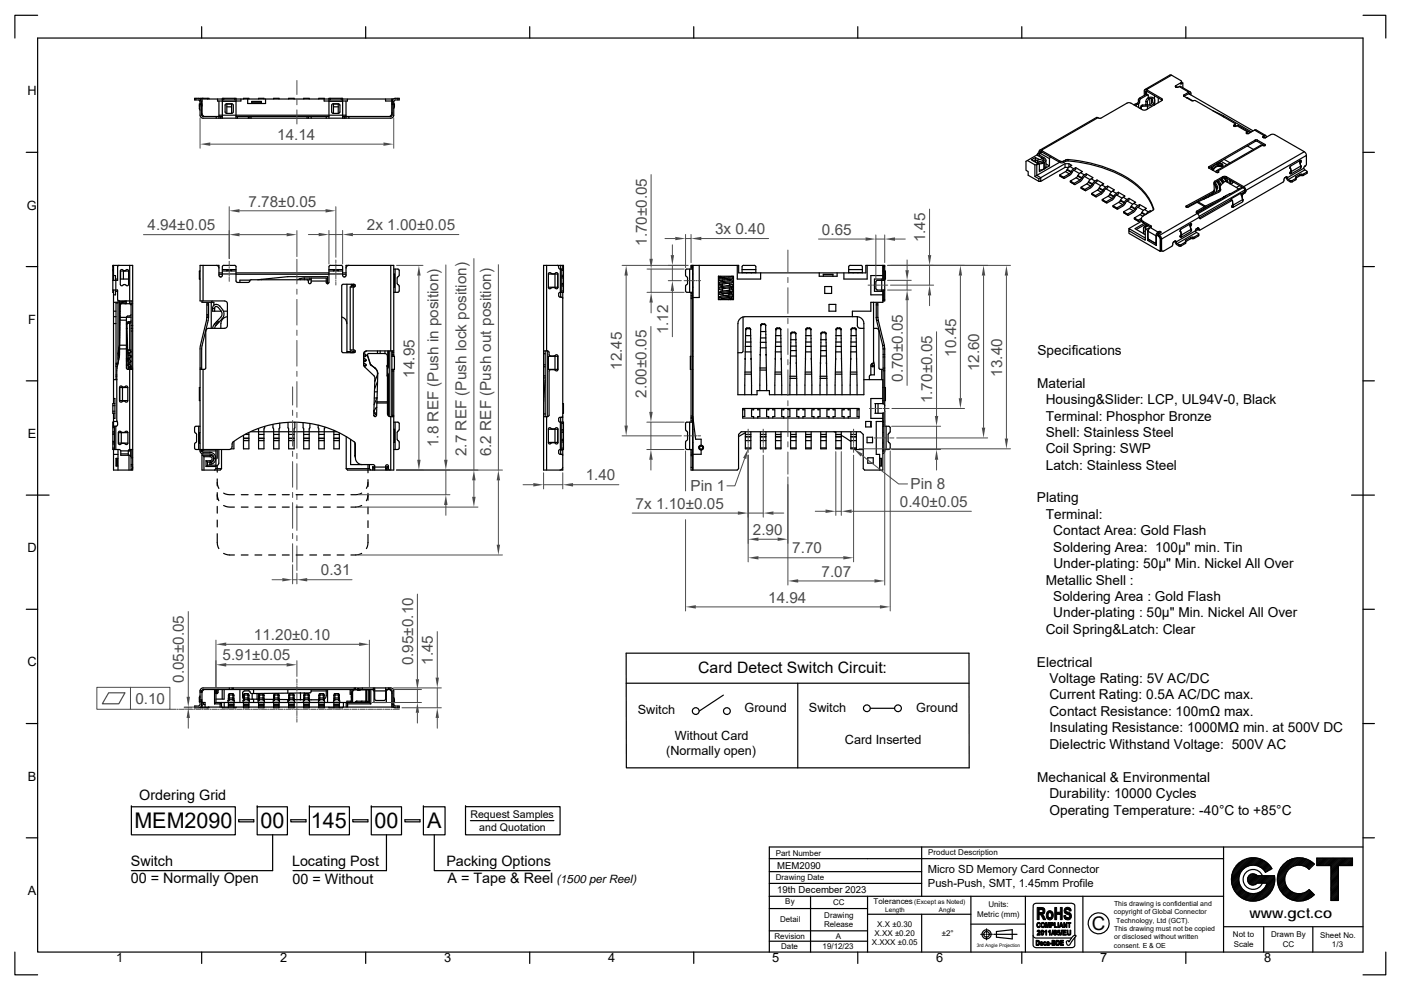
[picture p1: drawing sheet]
<svg xmlns="http://www.w3.org/2000/svg" width="297mm" height="210mm" viewBox="0 0 297 210" stroke-linecap="round" stroke-linejoin="round" font-family="sans-serif">
<defs><g id="words">
<g font-size="4.6">
<text x="28.5" y="175.7">MEM2090</text>
<text x="55.2" y="175.7">00</text>
<text x="65.9" y="175.6">145</text>
<text x="79.4" y="175.7">00</text>
<text x="90.6" y="175.7">A</text>
</g>
<text font-size="4" x="231.5" y="197.3">C</text>
<text font-size="3.3" x="148" y="142.7">Card Detect Switch Circuit:</text>
<g font-size="3.2" fill="#4b4b4b">
<text x="58.8" y="29.7">14.14</text>
<text x="52.7" y="43.8">7.78±0.05</text>
<text x="31.3" y="48.9">4.94±0.05</text>
<text x="77.8" y="48.8">2x 1.00±0.05</text>
<text x="137.1" y="52.2" transform="rotate(-90 137.1 52.2)">1.70±0.05</text>
<text x="151.6" y="49.7">3x 0.40</text>
<text x="174.3" y="49.8">0.65</text>
<text x="196.2" y="51.4" transform="rotate(-90 196.2 51.4)">1.45</text>
<text x="141.7" y="70.9" transform="rotate(-90 141.7 70.9)">1.12</text>
<text x="202.7" y="75.6" transform="rotate(-90 202.7 75.6)">10.45</text>
<text x="87.9" y="80.1" transform="rotate(-90 87.9 80.1)">14.95</text>
<text x="131.8" y="78.4" transform="rotate(-90 131.8 78.4)">12.45</text>
<text x="191.4" y="81" transform="rotate(-90 191.4 81)">0.70±0.05</text>
<text x="207.6" y="78.7" transform="rotate(-90 207.6 78.7)">12.60</text>
<text x="212.5" y="79.9" transform="rotate(-90 212.5 79.9)">13.40</text>
<text x="137.1" y="84.4" transform="rotate(-90 137.1 84.4)">2.00±0.05</text>
<text x="197.7" y="85.5" transform="rotate(-90 197.7 85.5)">1.70±0.05</text>
<text x="93" y="94.8" transform="rotate(-90 93 94.8)">1.8 REF (Push in position)</text>
<text x="98.9" y="96.7" transform="rotate(-90 98.9 96.7)">2.7 REF (Push lock position)</text>
<text x="104.1" y="96.8" transform="rotate(-90 104.1 96.8)">6.2 REF (Push out position)</text>
<text x="124.2" y="101.9">1.40</text>
<text x="134.8" y="107.9">7x 1.10±0.05</text>
<text x="146.4" y="104.2">Pin 1</text>
<text x="190.8" y="107.5">0.40±0.05</text>
<text x="193" y="103.8">Pin 8</text>
<text x="159.6" y="113.5">2.90</text>
<text x="168" y="117.4">7.70</text>
<text x="68" y="122.1">0.31</text>
<text x="174.2" y="122.3">7.07</text>
<text x="162.9" y="127.8">14.94</text>
<text x="53.8" y="135.7">11.20±0.10</text>
<text x="47.2" y="140.1">5.91±0.05</text>
<text x="87.6" y="141.1" transform="rotate(-90 87.6 141.1)">0.95±0.10</text>
<text x="91.8" y="141" transform="rotate(-90 91.8 141)">1.45</text>
<text x="28.7" y="149.3">0.10</text>
<text x="39" y="144.9" transform="rotate(-90 39 144.9)">0.05±0.05</text>
</g>
<g font-size="3">
<text x="29.5" y="169.7">Ordering Grid</text>
<text x="27.7" y="183.7">Switch</text>
<text x="61.9" y="183.8">Locating Post</text>
<text x="94.6" y="183.7">Packing Options</text>
<text x="27.7" y="187.4">00 = Normally Open</text>
<text x="62" y="187.4">00 = Without</text>
<text x="94.9" y="187.4">A = Tape &amp; Reel</text>
<text x="264.9" y="194.8">www.gct.co</text>
</g>
<g font-size="2.9">
<text x="220" y="75.3">Specifications</text>
<text x="219.9" y="82.2">Material</text>
<text x="221.7" y="89.2">Terminal: Phosphor Bronze</text>
<text x="221.7" y="85.7">Housing&amp;Slider: LCP, UL94V-0, Black</text>
<text x="221.7" y="92.7">Shell: Stainless Steel</text>
<text x="221.7" y="99.7">Latch: Stainless Steel</text>
<text x="221.7" y="96.2">Coil Spring: SWP</text>
<text x="219.9" y="106.6">Plating</text>
<text x="221.7" y="110">Terminal:</text>
<text x="223.3" y="113.5">Contact Area: Gold Flash</text>
<text x="223.3" y="117">Soldering Area: 100µ&quot; min. Tin</text>
<text x="221.7" y="124">Metallic Shell :</text>
<text x="223.3" y="120.5">Under-plating: 50µ&quot; Min. Nickel All Over</text>
<text x="223.3" y="131">Under-plating : 50µ&quot; Min. Nickel All Over</text>
<text x="223.3" y="127.5">Soldering Area : Gold Flash</text>
<text x="221.7" y="134.4">Coil Spring&amp;Latch: Clear</text>
<text x="219.9" y="141.4">Electrical</text>
<text x="222.5" y="144.9">Voltage Rating: 5V AC/DC</text>
<text x="222.5" y="148.3">Current Rating: 0.5A AC/DC max.</text>
<text x="222.5" y="155.4">Insulating Resistance: 1000MΩ min. at 500V DC</text>
<text x="222.5" y="151.8">Contact Resistance: 100mΩ max.</text>
<text x="222.5" y="158.9">Dielectric Withstand Voltage: 500V AC</text>
<text x="219.9" y="165.8">Mechanical &amp; Environmental</text>
<text x="222.5" y="169.3">Durability: 10000 Cycles</text>
<text x="222.5" y="172.8">Operating Temperature: -40°C to +85°C</text>
</g>
<g font-size="2.7">
<text x="5.8" y="20.2">H</text>
<text x="5.7" y="44.4">G</text>
<text x="5.9" y="68.7">F</text>
<text x="5.9" y="92.9">E</text>
<text x="5.8" y="117.1">D</text>
<text x="5.8" y="141.4">C</text>
<text x="135.2" y="151.5">Switch</text>
<text x="157.9" y="151">Ground</text>
<text x="171.5" y="150.9">Switch</text>
<text x="194.2" y="151">Ground</text>
<text x="141.3" y="160.1">(Normally open)</text>
<text x="143.1" y="156.9">Without Card</text>
<text x="179.1" y="157.8">Card Inserted</text>
<text x="5.9" y="165.6">B</text>
<text x="5.9" y="189.8">A</text>
<text x="24.6" y="204.1">1</text>
<text x="59.4" y="204.1">2</text>
<text x="94.2" y="204.1">3</text>
<text x="128.9" y="204.1">4</text>
<text x="163.7" y="204.1">5</text>
<text x="198.5" y="204.1">6</text>
<text x="233.3" y="204.1">7</text>
<text x="268" y="204.1">8</text>
</g>
<g font-size="2.4">
<text x="196.7" y="185.2">Micro SD Memory Card Connector</text>
<text x="118" y="187.4">(1500 per Reel)</text>
<text x="196.7" y="188.1">Push-Push, SMT, 1.45mm Profile</text>
</g>
<g font-size="2.2">
<text x="99.7" y="173.6">Request Samples</text>
<text x="101.6" y="176.3">and Quotation</text>
</g>
<g font-size="2">
<text x="164.8" y="184.2">MEM2090</text>
<text x="164.7" y="189.5">19th December 2023</text>
</g>
<g font-size="1.7">
<text x="164.5" y="181.6">Part Number</text>
<text x="196.8" y="181.4">Product Description</text>
<text x="164.5" y="186.7">Drawing Date</text>
<text x="166.5" y="191.8">By</text>
<text x="185.2" y="191.8">Tolerances</text>
<text x="165.4" y="195.7">Detail</text>
<text x="174.7" y="196.7">Release</text>
<text x="174.8" y="194.7">Drawing</text>
<text x="176.6" y="192">CC</text>
<text x="186" y="196.6">X.X ±0.30</text>
<text x="207.2" y="194.4">Metric (mm)</text>
<text x="209.5" y="192.5">Units:</text>
<text x="164.2" y="199.1">Revision</text>
<text x="165.6" y="201.3">Date</text>
<text x="174.4" y="201.3">19/12/23</text>
<text x="177.2" y="199.1">A</text>
<text x="184.8" y="200.5">X.XXX ±0.05</text>
<text x="185.4" y="198.5">X.XX ±0.20</text>
<text x="199.7" y="198.5">±2°</text>
<text x="261.4" y="198.8">Not to</text>
<text x="261.6" y="200.8">Scale</text>
<text x="269.5" y="198.8">Drawn By</text>
<text x="272" y="200.8">CC</text>
<text x="279.9" y="198.8">Sheet No.</text>
<text x="282.4" y="200.8">1/3</text>
</g>
<g font-size="1.5">
<text x="236.2" y="193.9">copyright of Global Connector</text>
<text x="236.2" y="192.1">This drawing is confidential and</text>
<text x="236.2" y="197.5">This drawing must not be copied</text>
<text x="236.7" y="195.7">Technology, Ltd (GCT).</text>
<text x="236.2" y="201">consent. E &amp; OE</text>
<text x="236.2" y="199.2">or disclosed without written</text>
</g>
<g font-size="1.4">
<text x="193.8" y="191.8">(Except as Noted)</text>
<text x="187.7" y="193.4">Length</text>
<text x="199.1" y="193.4">Angle</text>
</g>
<text font-size="1" x="207.1" y="200.8">3rd Angle Projection</text>
</g></defs>
<g fill="none" stroke="#000" stroke-width=".25">
<path d="M41.5 20.9v.3M42.3 22.3h.1M42.3 22.5h.1M42.4 21.5v3.1l.3 .4 .4 .1h39.7l.4-.1 .3-.4v-3.2l.3-.2h.8v-.3h-1l-.4 .3-.1 .3M42.4 20.9h-1.1v.3h.8l.3 .3M42.4 22.1h-.1v1l.1 .3M42.4 21.9l.4 .2M42.4 22.2h.4M42.8 24.1v.1M42.8 22.3h.1M42.8 22.5h.1M42.8 24.1h.1"/>
<path d="M42.8 21.3v3.2l.1 .2h4.2M42.8 20.9h.1M43.1 20.9l-.5 .1-.2 .5M44 20.9v.1M44.3 21v-.1h-1.9v.4M45.8 24.7v.4M46.1 21v.4h1M46.4 21.4v3.7M46.4 24.4h27M46.7 24.7v.4M46.9 24.7v.4M47.1 25.1v-4.2h2.9v4.2"/>
<path d="M47.1 21.2h2.9M47.1 21h-4.3v3.3l.4 .4M47.1 21.5h2.9M47.4 20.9v.3M48 24l-.3-.2 .1-1.7 .1-.1h1.3l.2 .2 .1 1.6-.3 .2M48 24.1h1.2M48.1 24.1v-2h1v2M48.1 22.7h1M49.8 20.9v.3M50 24.7h19.7M50 21h19.7M50.3 24.7v.4"/>
<path d="M51.1 21v.4h-1.1M52.5 21v1h3.8v-1M52.7 24.7v.4M52.8 21v-.1h-1.2v.1M53 24.7v.4M53.2 24.7v.4M53.4 22v-.5h2v.5M53.4 21.6h2M53.4 21.8h2M56 21v-.1h-1.2v.1M59.2 21v-.1h-1.2v.1M62.4 21v-.1h-1.2v.1"/>
<path d="M65.1 24.7v.4M65.4 24.7v.4M65.6 21v-.1h-1.2v.1M66 24.7v.4M67.6 21v-.1h1.1v.5h1M69.2 24.7v.4M69.7 21.5h2.9M69.7 25.1v-4.2h2.9v4.2M69.7 21.2h2.9M70 20.9v.3M70.6 24.1h1.2M70.7 24.1v-2h1v2"/>
<path d="M70.7 22.7h1M72.1 22.3l-.3-.3h-1.3l-.1 .1-.1 1.7 .3 .2M72.1 23.8l-.3 .2M72.1 22.3v1.5M72.3 20.9v.3M72.6 21h10.5v3.3l-.5 .4M72.9 24.7v.4M73.1 24.7v.4M73.4 21.4v3.7M73.7 21v.4h-1.1M74 24.7v.4M81.7 21v.4h1.4"/>
<path d="M83.1 22.1h.1M83.1 24.4l-.2 .3h-10.3M83.1 21.3h.1M83.1 21.9h.4M83.1 21.6h.4M83.1 23.9v.1M83.1 22.2h.4M83.4 21h-.3v3.4M83.5 22.1h.1v.6l-.1 .3M84.3 20.9v.3M23.9 56.6h.2M23.9 57.2l.2 .4"/>
<path d="M24.1 56.3v3.2M24.1 58.4h.4v1.1M24.5 59.2h.4M24.6 59.5v2M24.9 56.6v2.9h-1M25.2 56.3l-.2 .3M25.5 59.2h1.8M25.5 57.4v3M26 57.3l-.3-.1-.2 .2M26.1 57.3l.4 .1a.46 .46 0 0 1 .7 0l.1 3a.48 .48 0 0 1-.8 0l-.4 .1M26.2 57.5v1.7M27.3 57.5h-1.7v1.7"/>
<path d="M27.5 56.3v8.1M42.4 57.5h-.1v1.7h.1M43.1 56.3v7.5M45.8 56.3l.4 .2 .2 .4M46.4 58.2h.7M46.4 57.9h.7M47.1 56.6v1.8a.36 .36 0 0 1-.3 .3 .36 .36 0 0 1-.4-.3v-2.1h-4v7.5h5.2M47.1 57.5h2.9M47.1 57.2h2.9M47.1 58.1h2.9M47.2 56.6l.2-.3h2.4l.2 .1v3.2l.3 .3h2.4l.5-.6h12.8M48.1 57.5v-.2h1v.2"/>
<path d="M50 58.2h19.7M50 57.9h19.7M53 59.4h-2.1v.5M54.6 59.3l6.4-.6h8.4v1.5M55.4 59.3h.1M63.6 59.1l.1 .2M63.6 59.1l-.6 .2M64.5 59l-.9 .1M64.5 59h4.7v1l.3 .2 .2-.3M64.5 59v.3M65.1 59.3l.3 .3M65.4 59.6l.2 .6h.2l.2-.3"/>
<path d="M65.7 59v.3M66 59.6h3.2M66 59v.9M69.7 58.1h2.9M69.7 57.5h2.9M69.7 57.2h2.9M70.7 57.5v-.2h1v.2M72.6 56.6l-.2-.3h-2.4l-.2 .1-.1 3.5M72.6 56.6l.1 1.8a.36 .36 0 0 0 .3 .3 .36 .36 0 0 0 .4-.3v-2.1h10.1v19.3M72.6 58.2h.8M72.6 57.9h.8M74 56.3l-.4 .2-.2 .4"/>
<path d="M82.8 56.3v18.1M83.5 58.1h.1v2.8h-.1M83.5 57.1h.9l.2 .2v1.2l-.4 .5v1.1l.4 .6v1l-.3 .3M83.8 57.1v4.9M115.9 56.3v18.1M116.3 58.1h1.9v2.8h-1.9M116.8 57.9l-.4-.1-.1 .3v2.9l.1 .2 .4-.1M116.8 57.9l.3 .2 .6-.2M117.7 58.1v2.8M117.8 58l.3-.2 .2 .3M118.2 56.3l.2 .3M118.3 58.1v2.9"/>
<path d="M118.4 56.6v.2l.3 .3M118.7 57.1h.8M118.8 57.1v4.9M118.9 56.3v.8M119.1 57.1v4.9M119.1 58.4h.4M119.1 58.7h.4M119.1 57.3h.4M119.1 59h.4M119.3 56.3v.8M119.3 56.6h.2M146.2 57.1v4.9"/>
<path d="M146.5 56.6h.4M146.5 57.1v-.8h10.1v1.6h27v-1.6h4v7.5h-.4M146.5 56.8h.4M146.9 58.1h.1M146.9 57.1h-1.3l-.2 .2v1.2l.4 .5v1.1l-.4 .6v1.1l.2 .2M146.9 56.3v43.4M148.3 56.3v6.8h-1.4M152.3 58.6h3.2v4.9h-3.2zM152.4 59.3l.2 .2 .6 .1M152.4 58.6l.1 .2 .3 .1M152.4 58.6a.25 .25 0 0 0 .2 .2 .25 .25 0 0 0 .3-.1M152.4 58.6h.1"/>
<path d="M152.6 58.6l.5 .3M153.2 59.4v.3M154.6 59.3v.2M154.6 59.3l.7 .1 .1 .3M154.7 59.3l-1.9 .2M154.9 58.7h.1a.29 .29 0 0 1 .3-.1 .29 .29 0 0 1 .1 .3M155 59.5l-1.9 .2a.6 .6 0 0 0-.7 .4M155.1 58.7l-2.4 .2-.3 .4M155.4 58.9a.59 .59 0 0 1-.7 .4M155.4 58.9l-3 .4M155.4 59.7l-.6 .1a4.7 4.7 0 0 0-2.4 .3M155.4 59.7l-.3 .3-2.3 .3"/>
<path d="M156.3 56.3v2.9h5v-1.3M157.3 57.8h3M157.3 57.2h3M157.3 56.6v1.3M157.4 56.6l.2-.3h2.4l.2 .2 .1 1.4M158.3 57.8v.1M159.3 57.8v.1M173.7 57.9v.7h3.8v-.7M174.6 58.3h2M174.6 58.6v-.4h2v.4M179.9 57.9l.1-1.4 .1-.2h2.5l.2 .2v1.4M179.9 57.2h2.9"/>
<path d="M179.9 57.8h2.9M180.9 57.8v.1M181.9 57.8v.1M183.9 56.3v2.9h-5v-1.3M185.7 59.8v1.4M186.9 59.2v2.6M187.2 57.5h.1M187.2 58.4h-2.6v4.1h2.6M187.2 56.3v2.9M187.2 56.3l.2 .3M187.2 59.2h-1.8v2.6h1.8v2.3h-2.6v1.9h-3.9v1.2M187.2 56.3v3.2"/>
<path d="M187.6 59.5h-1.7l-.2 .3M187.6 57.5h.1v1.7h-.1M187.6 56.6h-.2v2.9M23.9 61.5h1v2M24.1 66h.5M24.1 68.6h.5M24.1 67.2h.5M24.1 61.5v24.1M24.1 64.1h.9M24.1 62h-.2v-5.7h4.2v43.4h-4v-4.4M24.5 61.5v1h-.4M24.5 61.8h.4"/>
<path d="M24.6 64.1v16.4M24.6 79.5h.2M24.6 77.3h.4M24.6 64.3h.4M24.6 77.1h.4M24.6 79.8h.2M24.6 77.6v.2h.3M25 63.5l.2 .3h2.9M25 63.7v13.3h-.4M25 76.1l.2 .1M25 76.1h.2M25 74.9h.1"/>
<path d="M25.1 75.3h.1M25.2 73.8h.2M25.2 73.8l-.2 1.2M25.3 66.9h.1M25.3 70.9h.1M25.3 72h.1M25.3 75.7l-.5 2.9v10.6M25.3 67.4h.1M25.3 67.5h.1M25.3 68.9h.1M25.3 69.6h.1M25.3 69.9h.1"/>
<path d="M25.3 70.7h.1M25.3 71.7h.1M25.3 70.4h.1M25.3 68.4h.1M25.3 66.4h.2M25.3 65.3l.2 .1M25.3 64.3l.5 .1M25.3 63.8v9.5M25.3 72.2h.1M25.3 72.5h.1M25.3 71.2h.1M25.3 71.4l.1 .1"/>
<path d="M25.3 69.4h.1M25.3 75.3v.4M25.4 73.1l-.2 .7M25.4 74l-.2 .7M25.4 74.7l-.2-.1-.2 1.3M25.4 74l-.1 1.7M25.4 74h1.4M25.4 72.7h-.1M25.4 72.9h-.1M25.4 73.2h1.4M25.4 73.2v.8M25.4 67.8h.1"/>
<path d="M25.4 65.1h.1M25.4 68.6h-.1M25.4 70.2h-.1M25.4 69.1l-.1 .1M25.4 67.1h.1M25.4 67.6h-.1M25.4 67.8l-.1 .1M25.4 64.1l1.4 .2M25.4 66.1h.1M25.4 67.3v.6M25.4 67.9v5.3M25.4 68.1h-.1"/>
<path d="M25.4 67.1h-.1M25.4 67.9h1.4M25.5 66.6h-.2M25.5 65.6h-.2M25.5 65.8h-.2M25.5 66.1h-.2M25.5 64.8h-.2M25.5 65.1h-.2M25.5 60.4l.2 .2 .3-.1M25.5 64.5l-.2 .1M26.3 64h.5M26.8 63.9l-1.5 .2v.1"/>
<path d="M26.8 63.8v.6h-.3M26.8 77.5h.4M26.8 76.2h.3M26.8 69.6h.1M26.8 76.6h.3M26.8 68.7h.1M26.9 68.7v.9M26.9 69.6l.2 6.4h-.3M27.1 74.2h.7M27.1 74.8l.6-.2-.1 .2-.5 .2M27.1 75.2l.4 .1 .2 .3M27.1 67l-.3 .3v10.8l.2 .2h1.1"/>
<path d="M27.1 76.3l.5 .1 .1 .3M27.1 76.2v.4M27.1 74.2l.5 .1 .1 .3M27.1 77.3l.4 .1 .2 .3M27.1 76.6l.1 1.7M27.1 75h.3v.3M27.2 77v.3l.3-.1M27.2 78.3h.2M27.2 68.2l-.3 .2v.3M27.2 68.2v.3M27.2 68.2h.3M27.2 68.5l-.3 .2"/>
<path d="M27.2 78l.1 .3M27.3 76.8h-.2M27.3 75.4h.3l.1 .3-.6 .1M27.3 77.8h-.1M27.3 74.4l-.2 .1M27.3 75.4l-.2 .1M27.3 77.5h-.1M27.3 76.5h-.2M27.3 75.4v.1M27.3 76.8h.1M27.5 76v.3M27.5 64.4l.3 .2v13.7"/>
<path d="M27.5 64.4h-1.8l-.2 .1-.1 2.8M27.5 68.2v6M27.5 78.3v17M27.5 76.9l.1 .5M27.6 77.9v.4M27.6 78l-.4 .1M27.6 78.2h.2M27.6 78h.2M27.7 75.6h.1M27.7 64.6h.1M27.7 77.8h.1M27.7 76.7l-.4 .1"/>
<path d="M27.7 77.7l-.4 .1M27.7 75.7l-.1 .2-.5 .1v.2M27.7 77.7l-.1 .2-.4 .1M27.7 76.7l-.1 .2-.5 .1M27.8 66.7l-.2 .3h-.5M27.8 64.4h.3M27.8 70.2h.3M27.8 68.3l-.2 .2h-.4M27.8 68l-.3 .2M27.8 78.1h.3M27.8 69.6h.3M27.8 67.3h-2.4"/>
<path d="M27.8 63.8v.8M27.8 69.1h.3M42.4 78.1h.4M42.5 73.2l-.1 22.4M42.8 63.8v.3h2.5v.6M43.1 78.3v17M43.8 67.3l-1.3 5.9M43.9 67.3v-2.9h.3v2.9M43.9 67.3h.3M43.9 66.7h.3M43.9 67h.3M43.9 64.7h.3"/>
<path d="M44.1 68l-1.3 5.5v4.8M44.2 67.3l-.1 .7M45 63.8l-.2 .5v5.3M45.1 65.4h.4M45.5 68.8l-.4 .8M45.7 68.5l.3 .3M45.8 69.1l-.3 .5M45.9 68.2l.3 .3M46.1 68l.3 .3M46.6 64.9a1.82 1.82 0 0 1 .5 2.7l-1.3 1.5M46.6 65a.84 .84 0 0 0-.9-.4 .84 .84 0 0 0-.6 .7v.7h1.8M46.8 68.6v1"/>
<path d="M46.9 66l.2 .4-.1 .5-1.6 1.8 .4 .4M46.9 66l-.6-.8a.39 .39 0 0 0-.4-.2 .39 .39 0 0 0-.4 .3v.7M47.4 66h.8M47.6 63.8l.4 .2 .2 .4v4.8l-.6 .4h-3.4l-.5 .3-.1 8.2-.2 .2h-1M48.2 67.2h-.2a1.45 1.45 0 0 0-1.2 1.4M72.4 67.2l.3 .1a1.39 1.39 0 0 1 .8 1.3M72.7 60.3l-.2 .2v14.1l.2 .2h2.4M72.7 60.3h2.4M73.6 60.3v14.5M73.6 74.6h.8M74.4 74.2l-.1 .6M74.5 60.3v.6"/>
<path d="M74.5 60.6l.2 .3M74.5 60.6h.1M74.9 60.9v13.3M75 60.3l-.4 .1-.1 .2M75 74.7l-.3 .1M75.1 60.3l.2 .2-.1 .3-.9 .1v13.3l.9 .1 .1 .3-.2 .2M75.3 74.7l-.2 .1M75.3 60.8h-.3M75.3 74.5l-.6 .1-.2 .2M75.3 60.5l-.8 .1M77.1 77.1l.4 .1 .1 .2M77.1 76l.4 .2 .1 .2"/>
<path d="M77.1 77.4l.2 .4 2.2 2.2-.3 8.1M77.1 77.5h.1M77.1 75.5h.1M77.2 77.5h.1M77.2 76.5h.1M77.2 75.2h-.1M77.2 76.2h-.1M77.2 77.2l-.1 .1M77.6 74.5l-.4 .2M77.6 77.4l-.4 .4M77.6 76.4l-.1 .2-.4 .2M77.6 75.4l-.1 .2-.4 .1"/>
<path d="M77.6 75.4l-.1-.2-.4-.2v2.4M77.6 75.4l-.4 .1M77.6 76.4l-.5 .1M77.6 77.4l-.4 .1M77.6 75.4h.1M77.6 76.4h.1M77.6 77.4h.1M77.7 74.5l-.4 .1-.2 .4M77.7 74.4h5.8M77.9 75.4l.6 1.9M78.5 77.2l-.6-1.8 .1-.3 3.6-.1a.58 .58 0 0 1 .5 .6v1.9M78.5 77.2v.1"/>
<path d="M78.5 77.3l.1 .1M78.5 77.2l.1 .2M78.6 77.4l.9 .7M78.6 77.4h.1M79.5 78.1l.4 .5 .2 .6M79.5 78v.1M80 78.8v.7l-.5 1.4M80 74.4v.6M80.1 79.2l-.2 6M80.6 74.4v.6M81.6 74.4v.6M82.1 77.5v10.3l.3 .5 1.1 .1"/>
<path d="M82.1 77.5v.1M82.1 77.6v.1M82.1 77.4v.2M82.2 79.1l.1 .4M82.2 74.4l.2 9.1M82.3 77.8l-.1 .4M82.4 74.4v3.4M82.4 79.5v8.7M82.6 74.4v14M83.1 75.6h.5v2.7h-.5M83.1 74.4v14M83.1 74.4v1.2"/>
<path d="M83.1 78.3v10.1M83.1 78.4h.4M83.1 75.2h.4M83.1 78.7h.4M83.1 75.5h.4M83.1 74.7h.4M83.5 78.3v21.4h-9.8l-.3-.3M83.5 62h.8M115.3 75h.3M115.3 77.8h.3M115.3 74.4h.8M115.3 79.7h.3"/>
<path d="M115.3 77.4h.3M115.6 74.4v14M116 74.4v14M116.1 74.5l.3 .1v.7l.3 .2M116.3 75.6h1.9v2.7h-1.9zM116.7 78.4h.8M116.7 78.4l-.3 .2v9.5l-.2 .3h-.9M116.7 75.5h.8M116.8 61.1l.3-.1 .6 .2M117.5 78.4l.2 .2M117.7 75.6v2.7M117.7 75.4l-.2 .1"/>
<path d="M117.8 75.4l.3-.1 .2 .2M118.3 78.4l-.2 .2-.3-.1M118.3 61l-.2 .2-.3-.1M118.3 75.5v2.9M118.9 62v1M119.1 61.7h.4M119.1 60.1h.4M119.1 60.4h.4M119.1 60.7h.4M119.2 63.1h.1M119.3 63.3l-.2-.3-.6-.1-.1-.7 .3-.2h.8v-5.7h-4.2v43.4h4v-4.4M119.3 62v27.5"/>
<path d="M145.6 62h1.3M146.5 62.3h.4M146.5 63.3h.4M146.5 75.6h-.1v2.7h.1M146.5 63h.4M146.5 62v27.5M146.5 62.7h.4M146.9 78.3h.1M146.9 75.6h.1M146.9 60.9h.1M146.9 74.4h.1M152.4 61.2l.1 .2 .7 .2"/>
<path d="M152.4 62.2l.1 .2 .9 .2M152.4 63.2l.4 .3M152.4 60.1l.2 .3M152.4 61.1v.1M152.4 62.2h.1M152.4 63.2h.1M152.6 60.4l.6 .1M152.6 60.4h.1M152.9 62l-.5 .2M152.9 60.3l-.3 .1M153.1 60.2l.1 .5M153.1 61.3l.1 .5"/>
<path d="M153.1 62.3a.59 .59 0 0 0 .8 .4M153.1 63.3l1.4 .2M153.1 62.3h.1M153.8 62.7h.1M154.5 62.5l.2 .1M154.6 62.2l-.2 .4M154.6 60.1v.4M154.6 61.1v.5M154.6 62.1v.1h-1.2M154.6 61.5l.1 .1M154.6 60.5h.1M154.6 62.3h.1"/>
<path d="M154.6 61.2l.7 .2 .1 .3M154.6 60.2l.7 .2 .1 .2M154.7 62.3l.6 .1 .1 .3M155 60.3h.5M155 60.5l-2.3 .3-.3 .4M155 61.5l-2.3 .3-.3 .4M155 62.5l-2.3 .4-.3 .3M155 63.5h-.1M155.1 61v.3M155.1 62v.3M155.1 63v.4M155.3 60.9h.2"/>
<path d="M155.4 62.8v.7l-1.4-.3M155.4 60.9v.6M155.4 61.8v.7M155.4 61.2h.1M155.4 60.6l-.2 .4-2.4 .3M155.4 61.7a1.14 1.14 0 0 1-1.1 .4l-1.5 .3M155.4 62.7a2.26 2.26 0 0 1-1.7 .5l-.9 .2M155.4 60.6l-3 .6M155.4 61.7l-2.5 .3M155.4 62.7l-3 .5M155.4 60.6h.1M155.4 61.6v.1"/>
<path d="M155.4 62.7h.1M157.5 67.2v7.4l-.2 .2h-.9M157.9 67.2h-.2a1.43 1.43 0 0 0-1.2 1.4M157.9 67.2h23.8M157.9 79.4h1.4M157.9 78.9h1.4M158 76.1h.1M158 76.1l-.1 7.6M158 74.6v1.5M158 74.6h1.2M158 73.5v1.1M158 73.5h1.2"/>
<path d="M158.1 72.5l-.1 1M158.1 72.5h1.1M158.1 71.2h1.1M158.1 71.2v1.3M158.1 69.8v1.4M158.3 69.6l-.2 .2M158.3 69.6h.1M158.3 69.6h.6M158.4 69.6h.4M158.4 69.7h.4M158.4 69.6l-.3 .2M158.4 69.6v.1"/>
<path d="M158.4 69.7l-.3 .3v-.2M158.8 69.6l.3 .2M158.8 69.7l.3 .3v-.2M158.8 69.6v.1M158.9 69.6l.2 .2M158.9 69.6h-.1M159.1 69.8l.1 1.4M159.2 71.2v1.3M159.2 73.5v1.1M159.2 72.5v1M159.2 74.6l.1 1.5M159.3 76.1v7.6"/>
<path d="M159.3 76.1h.1M161.1 78.5h1.4M161.1 78h1.4M161.1 78v4.9M161.2 75.2v.1M161.2 75.3l-.1 2.7M161.2 72.6v1.2M161.2 72.6h1.2M161.2 73.8v1.4M161.2 73.8h1.2M161.2 71.7v.9M161.2 71.7h1.2"/>
<path d="M161.3 70.3l-.1 1.4M161.3 70.3h1M161.3 68.9v.2M161.3 69.1v1.2M161.5 68.7l-.2 .3M161.5 68.7l.1 .1M161.5 68.7h.6M161.6 68.8h.4M161.6 68.8l-.3 .2M161.6 68.8h.1M161.6 68.8l-.3 .3M162 68.8l.3 .3v-.2"/>
<path d="M162 68.8h.1M162 68.8l.3 .2M162.1 68.7l-.1 .1M162.1 68.7l.2 .3M162.3 69v1.3M162.3 70.3l.1 1.4M162.4 71.7v.9M162.4 72.6v1.2M162.4 75.2h.1M162.4 75.3h.1M162.4 73.8l.1 9.1M162.4 75.2v.1"/>
<path d="M164.3 79.4h1.4M164.3 78.9h1.4M164.4 76.1h.1M164.4 76.1l-.1 7.6M164.4 74.6v1.5M164.4 74.6h1.2M164.4 73.5v1.1M164.4 73.5h1.2M164.4 72.5v1M164.4 72.5h1.2M164.5 71.2h1M164.5 71.2l-.1 1.3"/>
<path d="M164.5 69.8v.2M164.5 70v1.2M164.7 69.6l-.2 .2M164.7 69.6h.1M164.7 69.6h.6M164.8 69.6h.4M164.8 69.7h.4M164.8 69.6l-.3 .2M164.8 69.6v.1M164.8 69.7l-.3 .3M165.2 69.7l.3 .3v-.2M165.2 69.6v.1"/>
<path d="M165.2 69.6l.3 .2M165.3 69.6h-.1M165.3 69.6l.2 .2M165.5 69.8v1.4M165.5 71.2l.1 1.3M165.6 72.5v1M165.6 73.5v1.1M165.6 74.6l.1 1.5M165.7 76.1v7.6M165.7 76.1h.1M167.5 79.8h1.4M167.5 79.8v.4"/>
<path d="M167.6 77h.1M167.6 77l-.1 2.8M167.6 75.5v1.5M167.6 75.5h1.2M167.6 74.4h1.2M167.6 74.4v1.1M167.6 73.4h1.2M167.6 73.4v1M167.7 72l-.1 1.4M167.7 70.7v1.4h1M167.9 70.5l-.2 .2M167.9 70.5h.1"/>
<path d="M167.9 70.5h.6M168 70.5l-.3 .2M168 70.5v.1M168 70.6l-.3 .2v-.1M168 70.6h.4M168.4 70.6l.3 .2v-.1M168.4 70.5v.1M168.5 70.5l.2 .2M168.7 70.7v1.4M168.7 72.1l.1 1.3M168.7 72v.1M168.8 73.4v1"/>
<path d="M168.8 74.4v1.1M168.8 77h.1M168.8 75.5l.1 4.3M168.9 79.8v.4M170.7 79.4h1.4M170.7 78.9h1.4M170.8 76.1h.1M170.8 76.1l-.1 7.6M170.8 74.6v1.5M170.8 74.6h1.2M170.8 73.5v1.1M170.8 73.5h1.2"/>
<path d="M170.8 72.5h1.2M170.8 72.5v1M170.9 71.2h1M170.9 71.2l-.1 1.3M170.9 69.8v1.4M171.1 69.6h.6M171.1 69.6l-.2 .2M171.1 69.6h.1M171.2 69.6l-.3 .2M171.2 69.6v.1M171.2 69.7l-.3 .3v-.2M171.2 69.6h.4"/>
<path d="M171.2 69.7h.4M171.6 69.6l.3 .2M171.6 69.7l.3 .3v-.2M171.6 69.6v.1M171.7 69.6l.2 .2M171.7 69.6h-.1M171.9 69.8v1.4M171.9 71.2l.1 1.3M172 72.5v1M172 73.5v1.1M172 76.1h.1M172 74.6v1.5"/>
<path d="M172 76.1l.1 7.6M173.9 79.8h1.4M173.9 79.8v.4M173.9 77h.1M173.9 77v2.8M174 75.5l-.1 1.5M174 75.5h1.2M174 77h.1M174 74.4h1.2M174 74.4v1.1M174 73.4h1.2M174 73.4v1"/>
<path d="M174.1 72l-.1 1.4M174.1 70.7v1.4h1M174.3 70.5l-.2 .2M174.3 70.5h.1M174.3 70.5h.6M174.4 70.5l-.3 .2M174.4 70.5v.1M174.4 70.6l-.3 .2v-.1M174.4 70.6h.4M174.8 70.6l.3 .2v-.1M174.8 70.5v.1M174.9 60.8h1.4v1.4h-1.4z"/>
<path d="M174.9 70.5l.2 .2M175.1 70.7v1.4M175.1 72.1l.1 1.3M175.1 72v.1M175.2 73.4v1M175.2 77h.1M175.2 74.4v1.1M175.2 75.5l.1 4.3M175.3 79.8v.4M175.8 64.6h1.4v1.4h-1.4zM177.1 79.4h1.4M177.1 78.9h1.4"/>
<path d="M177.2 76.1l-.1 7.6M177.2 76.1h.1M177.2 74.6h1.2M177.2 74.6v1.5M177.2 73.5v1.1M177.2 73.5h1.2M177.2 72.5h1.2M177.2 72.5v1M177.2 71.2h1.1M177.2 71.2v1.3M177.3 69.8l-.1 1.4M177.5 69.6l-.2 .2"/>
<path d="M177.5 69.6h.1M177.5 69.6h.6M177.6 69.6l-.3 .2M177.6 69.6v.1M177.6 69.7l-.3 .3v-.2M177.6 69.6h.4M177.6 69.7h.4M178 69.6l.3 .2M178 69.7l.3 .3v-.2M178 69.6v.1M178.1 69.6l.2 .2M178.1 69.6h-.1"/>
<path d="M178.3 69.8v1.4M178.3 71.2l.1 1.3M178.4 72.5v1M178.4 73.5v1.1M178.4 76.1h.1M178.4 74.6v1.5M178.4 76.1l.1 7.6M180.3 78.9h1.4M180.3 79.4h1.4M180.4 76.1l-.1 7.6M180.4 76.1h.1M180.4 74.6h1.2"/>
<path d="M180.4 74.6v1.5M180.4 73.5h1.2M180.4 73.5v1.1M180.4 72.5h1.1M180.4 72.5v1M180.4 71.2h1.1M180.4 71.2v1.3M180.5 69.8l-.1 1.4M180.7 69.6l-.2 .2M180.7 69.6h.1M180.7 69.6h.6M180.8 69.6l-.3 .2"/>
<path d="M180.8 69.6v.1M180.8 69.7l-.3 .3v-.2M180.8 69.6h.4M180.8 69.7h.4M181.2 69.6l.3 .2M181.2 69.7l.3 .3v-.2M181.2 69.6v.1M181.3 69.6l.2 .2M181.3 69.6h-.1M181.5 69.8v1.4M181.5 71.2v1.3M181.5 72.5l.1 1"/>
<path d="M181.6 73.5v1.1M181.6 76.1h.1M181.6 74.6v1.5M181.6 76.1l.1 7.6M181.7 67.2h.2a1.43 1.43 0 0 1 1.3 1.4v15.1h-20.1v-.8h-2.6v.8h-4.1v-15.1M181.8 67.2l.1 2.1 .3 .3h1M184.3 79.8v.7M184.6 79.5l-.3 .3M184.6 77.6v1.9M184.8 77.1l-.2 .4 .3 .3M184.9 77.1v.7M184.9 77.8h.5"/>
<path d="M184.9 77.5h.5M185.1 77.1l-.3 .1M185.2 64.1v12.9h-.1M185.2 69.6l.7 .1 .4 .4 .1 8 .2 .2h.6M185.2 76.7l.2 .8v2h-.8M185.7 61.2l.3 .3M185.8 64.7h.3M185.8 67.3l.1 .7M185.8 64.4h.3v2.9h-.3zM185.9 68l1.3 5.3M186 61.5h1.6M186.1 67.3l.1 .6"/>
<path d="M186.2 67.9l-.3 .1M186.2 67.9l1.3 5.3-.3 .1M186.9 78.3v2.2M187.1 73.3l.1 .7M187.2 78.6h.4M187.2 75.7h.4M187.2 78.1h.4M187.2 75.2h.4M187.2 61.5v2.3M187.4 63.5l-.2 .3M187.4 61.5v2h.2M187.5 73.2l.1 .8"/>
<path d="M187.6 74h-.4v11.6M187.6 74v16.4M23.9 91.6h.4M23.9 90.4h.7M23.9 95h.4M23.9 93.6h.4M23.9 87.2h.5M23.9 86h.5M23.9 92.1h.4M23.9 94.2h.4M23.9 93.9h.4M23.9 91.8h.4"/>
<path d="M23.9 90.7h.4M24.1 89.5h-.2v5.8l1.5 .1 .2 .2M24.1 89.4h.7M24.1 84.5h.3v4.2h-.3M24.1 87.7v2.7M24.1 96.4h.9M24.1 80.5h.7M24.3 90.4v4.9M24.4 85.6h-.5v2.1h.5M24.6 90.4v4.9M24.6 80.5h.2M24.7 97.2v1.6"/>
<path d="M24.8 89.2l.1 .2M24.8 89.5l.1 .7-.3 .2M24.9 97.2v1.6M25 97.2h-.4v1.6h.4M25 95.3v4.4M25.1 91.7v2.3M25.1 94l.1 .3 .4-.1M25.6 91.6l-.4-.1-.1 .2M25.6 95.6v1h2.1M25.6 95.6h1.9l.3-.3v4.4M25.6 96.3h1.6M25.6 91.6l.7 .1 .2-.1"/>
<path d="M25.6 94.2l.7-.2 .2 .2M25.7 91.8v2.2M25.9 82l-.4-.1-.1 .2-.1 2.9 .2 .3 .4-.1M25.9 82l.2 .1M26 82.2v2.8M26.1 85.1l-.2 .1M26.1 82.1h.2M26.1 85h.2M26.3 85.1l.2 .1M26.5 82l-.2 .1M26.6 82l.3-.1 .2 .2v2.9l-.2 .3-.3-.1M26.6 91.6l.4-.1 .1 .2"/>
<path d="M27.1 94l-.1 .3-.4-.1M27.1 82.2h-1.7v2.8h1.7M27.1 91.8h-2v2.2h2M27.1 91.7v2.3M27.2 95.6v1M27.3 95.4v.2M27.3 96.6v3.1M27.5 95.4l-.3 .2M27.5 95.3h.6M27.5 96.6l.3 .3M27.7 95.4v1.4M27.8 98.8h.3"/>
<path d="M27.8 98.5h.3M27.8 97.1h.3M28 99.4h.1M28.1 99.1l-.3 .5M42.1 90.4v4.9M42.4 95.6l.1 .4 .4 .3h1.6M42.4 90.4h-.9l-.2 .2v1.1l.4 .4v1.5l-.4 .6v.9l.2 .2M42.4 82.2h-.1v2.8h.1M42.4 91.8h-.1v2.2h.1M42.4 95.6h.4M42.8 95.3v.3M42.8 95.6l.3 .3a2.7 2.7 0 0 1 2.3 .4 1.28 1.28 0 0 1 .3 1.4 1.28 1.28 0 0 1-1.2 .8"/>
<path d="M42.8 96.6h1.8M42.8 95.3v.5M42.8 96.2v3.5h3.9l.3-.3M42.8 95.6h3M43 96.6l.2 .3M43.2 95.3l-.2 .3M43.2 96.9h1.4M43.2 96.9v2.8M43.7 97.7l.3 .3M43.7 97.7v1.2M43.7 97.7h.9v.3M43.7 98.9h2.1"/>
<path d="M44 98v.7M44 98h.6M44 98.7l-.3 .2M44 98.7h1.8M44.5 98.2v.3M44.5 96.3l.5 .1 .3 .3 .1 .5M44.6 96.6a.72 .72 0 0 1 .7 .7 .72 .72 0 0 1-.7 .7M44.6 96.9l.3 .1 .1 .3-.1 .2-.3 .2M44.6 96.6v.3M44.8 98.1v.4M45.4 97.2l-.1 .5-.3 .3-.5 .1M45.4 97.2h.1"/>
<path d="M45.8 99.4h1.2M45.8 95.3v4.1M45.8 98.8h.1M45.8 99.4l-.3 .3M46.1 95.3v1.9M46.1 98.7v1.4M46.4 95.3v3.1l-.2 .2-.4 .2M47 95.3v4.1M49.6 93.6v1.6h-.6M51.6 93.5h1.2M51.6 92.9h1.2M51.6 93h1.2"/>
<path d="M52 92.1h.8M52.8 91.8v3.4h-1.2v-2.9M53.2 91.6h18.2M54.8 93.5h1.2M54.8 92.9h1.2M54.8 93h1.2M54.8 92.1h1.2M56.1 90.5l-.1 .4v4.3h-1.2v-4.3M57.8 90.7l.2 .3M57.9 90v.7M58 93.5h1.2M58 92.9h1.2"/>
<path d="M58 91v4.2h1.2v-4.2M58 93h1.2M58 92.1h1.2M59.3 89.8l-.1 1.2M61.1 89.6l.1 5.6h1.2v-4.2M61.2 93.5h1.2M61.2 92.9h1.2M61.2 93h1.2M61.2 92.1h1.2M62.5 89.5v1.2l-.1 .3M64.3 89.7l.1 5.5h1.2l.1-5.4M64.4 93.5h1.2"/>
<path d="M64.4 92.9h1.2M64.4 93h1.2M64.4 92.1h1.2M67.5 90.2v.5M67.6 93.5h1.1M67.6 92.9h1.1M67.6 93h1.1M67.6 92.1h1.1M68.9 90.6l-.1 .3-.1 4.3h-1.1v-4.3l-.2-.2M70.8 93.5h1.1M70.8 92.9h1.1M70.8 91.3v3.9h1.1v-3.4"/>
<path d="M70.8 93h1.1M70.8 92.1h1.1M73.4 99.4h4.9M73.4 92.6v6.8M74.3 93.2v5.3l4.9 .1 .2 .2v.9M75.2 96.6l.2 .4M75.2 96.6h.2M75.2 93.8v2.8M75.3 94.2v-.3a21.5 21.5 0 0 0-26 0l-.1 1-.4 .4h-7.3M75.4 94.2v3.1a1.43 1.43 0 0 0 1.4 1.2M78 98.5v1.8M78.3 98.5v.9"/>
<path d="M78.3 99.4l.3 .3M79 99h.4M79 99v.7M79 99l.3 .3M79.2 88.1l.3 .3M79.3 87.6l.5 .5M79.3 88.1l.2 .2h.1l.2-.2M79.3 99.3v.4M79.3 99.3h.1M79.3 87h.1M79.4 84.4h.5M79.4 83.1h.6"/>
<path d="M79.4 87h-.1M79.4 99.1h2.4M79.6 86.6l-.3 .7 .5 .5M79.9 86.4l-.3 .2M79.9 85.5h2.2M79.9 85.5l-.1 2.6M79.9 85.2h2.2M79.9 85.2v.3M79.9 84.3l-.6 1.5M80 81l-.6 1.5M81.8 99.3h.1M81.8 99h.4"/>
<path d="M81.9 99.3v.4M82.2 99v.7M82.2 99l-.3 .3M82.3 98.8l-.1-.2-.4 .1v1M82.4 98.8v.7l.2 .2M82.8 88.4v11.3M83.1 88.1h.4M83.5 91h.1v2.8h-.1M83.5 89.5h.9l.2 .2v1.4l-.2 .3M83.5 95.3h.8M83.8 89.5v5.8M84.4 93.5l.2 .3v1.3l-.3 .2"/>
<path d="M84.4 91.4l-.2 .3v1.5l.2 .3M115.3 80.2h.3M115.3 87.8h.3M115.6 80.6l-.3 4.6M115.9 88.4v11.3M116.3 91h1.9v2.8h-1.9M116.8 90.8l-.4-.1-.1 .3v2.9l.1 .2h.4M116.8 94.1l.2-.2h.5l.2 .2M116.8 90.8l.2 .2 .7-.1M117.7 91v2.8M117.8 90.8l.3-.1 .2 .3M118.3 93.9l-.2 .2h-.3"/>
<path d="M118.3 91v2.9M118.8 89.5v5.8M118.9 88.5v1M118.9 95.3v1.1M118.9 95.4h.4M119 96.4l.3 .3M119.1 93.5h.4M119.1 95h.4M119.1 93.2h.4M119.1 91.4h.4M119.1 91.1h.4M119.1 89.5v5.8"/>
<path d="M119.1 91.7h.4M119.1 93.8h.4M119.1 89.8h.4M119.3 88.2l-.3 .3M119.3 99.1l-.2 .4-.4 .2M119.3 88.5h-.6l-.3 .2 .2 .8h.9v5.8h-.8l-.3 .3 .2 .7 .7 .1M119.3 85.6h.2v2.1h-.2M145.6 93.5l-.2 .3v1.3l.2 .2M145.6 91.4l.2 .3v1.5l-.2 .3M145.6 95.3h1.3M146.2 89.5v5.8M146.5 96.7h.4"/>
<path d="M146.5 95.6h.4M146.5 88.5h.4M146.5 88.8h.4M146.5 96.4h.4M146.5 99.1h.4M146.5 96.1h.4M146.5 89.2h.4M146.5 88.2h.4M146.9 93.8h.1M146.9 91h.1M146.9 88.4h.1M146.9 89.5h-1.3l-.2 .2v1.4l.2 .3"/>
<path d="M146.9 88.5l.6 4.7h1.2v1.2M148.2 94.7v.2M148.7 95.4v1h-1.8M149.1 94.7v.2M157.5 86.9h.4v1.5h-.4M157.5 86.6h24.6v2.1h-24.6zM158 91.8l-1.4 .8M158 91.6v3.6h1.2v-3.6M158 92.1h1.2M158 92.7h1.2M158 93.5h1.2M158 95h1.2"/>
<path d="M158 92.6h1.2M159.8 86.6v.3h-.5v1.5h.5v.3M160.7 86.6v.3h.4v1.5h-.4v.3M161.2 91.6v3.6h1.2v-3.6M161.2 92.1h1.2M161.2 92.7h1.2M161.2 93.5h1.2M161.2 95h1.2M161.2 92.6h1.2M163 86.6v.3h-.5v1.5h.5v.3M163.9 86.6v.3h.4v1.5h-.4v.3M164.4 91.6v3.6h1.2v-3.6"/>
<path d="M164.4 92.1h1.2M164.4 92.7h1.2M164.4 93.5h1.2M164.4 95h1.2M164.4 92.6h1.2M166.2 86.6v.3h-.5v1.5h.5v.3M167 86.6v.3h.5v1.5h-.5v.3M167.5 80.2h1.4M167.5 80.2v3.5M167.6 93.5h1.2M167.6 95h1.2M167.6 92.6h1.2"/>
<path d="M167.6 91.6v3.6h1.2v-3.6M167.6 92.1h1.2M167.6 92.7h1.2M168.9 80.2v3.5M169.4 86.6v.3h-.5v1.5h.5v.3M170.2 86.6v.3h.5v1.5h-.5v.3M170.8 93.5h1.2M170.8 95h1.2M170.8 92.6h1.2M170.8 91.6v3.6h1.2v-3.6M170.8 92.1h1.2M170.8 92.7h1.2"/>
<path d="M172.6 86.6v.3h-.5v1.5h.5v.3M173.4 86.6v.3h.5v1.5h-.5v.3M173.9 80.2v3.5M173.9 80.2h1.4M174 93.5h1.2M174 95h1.2M174 92.6h1.2M174 91.6v3.6h1.2v-3.6M174 92.1h1.2M174 92.7h1.2M175.3 80.2v3.5M175.8 86.6v.3h-.5v1.5h.5v.3"/>
<path d="M176.6 86.6v.3h.5v1.5h-.5v.3M176.8 91.5l.4 .2M177.2 93.5h1.2M177.2 95h1.2M177.2 92.6h1.2M177.2 91.6v3.6h1.2v-3.6M177.2 92.1h1.2M177.2 92.7h1.2M178.4 92.3l2 1.3M179 86.6v.3h-.5v1.5h.5v.3M179.8 86.6v.3h.5v1.5h-.5v.3M180.4 93.5h1.2"/>
<path d="M180.4 95h1.2M180.4 92.6h1.2M180.4 91.6v3.6h1.2v-3.6M180.4 92.1h1.2M180.4 92.7h1.2M181 95.2l.3 .1h1.7M182.1 86.9h-.4v1.5h.4M183.2 80.5h4v5.1M183.5 89.4h1.2v1.2h-1.2zM183.8 92.7h1.2v1.2h-1.2zM184 97.1h1.1v1.1h-1.1zM184.3 80.5h.1"/>
<path d="M184.6 89.4l.1 1M184.6 90.4l.1 .1M185.5 87.7h1.7v12h-3.9l-.3-.3v-7.3l-.6-.5h-25.2l-.6 .5v7.3l-.3 .3h-9.8v-4.4M185.5 85.6h1.7M185.6 85.6v2.1M186.2 85.6v2.1M186.5 97.2h.4v1.6h-.4M186.8 97.2v1.6M187.2 85.6l.3 .2 .1 .2M187.2 95.3h1.2M187.2 94h.1M187.2 91.8h.1"/>
<path d="M187.2 85h.1M187.2 82.2h.1M187.2 89.4h-1.4v7h.7v3.3M187.2 84.5h-2.6v4.2h2.6M187.2 95.6v.2M187.2 89.2h.4M187.2 90.4h1.3l.2 .3M187.2 87.6v8h.4M187.2 89.6h.4M187.2 89.5h.4M187.2 90.1h.4M187.6 95.6l-.1 .4-.3 .2"/>
<path d="M187.6 87.2l-.1 .3-.3 .1M187.6 82.2h.1v2.8h-.1M187.6 95.3v.3M187.9 90.4v4.9M188.3 92.1v1.5M188.3 93.6l.2 .3M188.5 93.9l.2 .3M188.5 91.8l-.2 .3M188.7 91.6l-.2 .2M188.7 95l-.3 .3M188.7 90.7v.9M188.7 94.2v.8"/>
<path d="M46.1 113.2a4.8 4.8 0 0 0 .3 3.2M46.1 104.9l.3 1.3M46.1 102.3l.3 1.3M46.1 101.6v1.4M46.1 104.5v1.4M46.1 107.4v1.4M46.1 110.3v1.5M47.4 117.4a3.7 3.7 0 0 0 2.3 .3M47.4 107.2a3.7 3.7 0 0 0 2.3 .4M47.4 104.6a3.7 3.7 0 0 0 2.3 .3M51.2 117.7h1.4M51.2 107.6h1.4"/>
<path d="M51.2 104.9h1.4M54.1 117.7h1.4M54.1 107.6h1.4M54.1 104.9h1.4M57 117.7h1.4M57 107.6h1.4M57 104.9h1.4M59.9 117.7h1.4M59.9 107.6h1.4M59.9 104.9h1.4M62.8 117.7h1.4M62.8 107.6h1.4"/>
<path d="M62.8 104.9h1.4M65.7 117.7h1.4M65.7 107.6h1.4M65.7 104.9h1.4M68.6 117.7h1.4M68.6 107.6h1.4M68.6 104.9h1.4M71.5 117.7h1.4M71.5 107.6h1.4M71.5 104.9h1.4M76.7 104.6a3.7 3.7 0 0 1-2.3 .3M76.7 117.4a3.7 3.7 0 0 1-2.3 .3"/>
<path d="M76.7 107.2a3.7 3.7 0 0 1-2.3 .4M78 113.4a4.6 4.6 0 0 1-.3 3M78 101.7v1.5M78 104.6v1.5M78 107.6v1.4M78 110.5v1.4M78 104.9l-.3 1.3M78 102.3l-.3 1.3M41.5 149.8v.3M42.4 146.5v3l-.3 .3h-.8v.3l1.1-.1 .4-.5M42.4 148.4h.4M42.4 146.5h.4"/>
<path d="M42.4 146.8h.4M42.4 147.6l-.1 .3v1h.1M42.4 147.9l-.1 .4M42.4 147.8l-.1 .2M42.4 148.7h.4M42.7 149.7h.1M42.8 148.9h.1M42.8 146.5v.3M42.8 148.4v1.1M42.8 149.5v.1M42.8 149h.7v1M42.8 150h5.6"/>
<path d="M43.1 146.3l-.3 .2M43.1 146.2h36.3M43.2 149l-.1 .3 .4 .1M43.2 146.2l-.4 .5v3.4M44 150.1h.1M44.2 150l-.4 .1M44.3 150v.1l-1.9-.1M45.5 149.3h1.2M45.5 146.2v3.1M45.8 149l-.3 .3M45.8 149h32.5M45.8 146.2v2.8"/>
<path d="M45.8 146.2v.8M45.9 146.5h.3M45.9 146.8l-.1 .3h.2M45.9 146.5v.3M45.9 146.8h.3M46 147.1h.1M46.1 146.2l-.2 .3M46.2 146.5v.3M46.2 146.8l-.2 .3M46.4 146.2l-.2 .3M46.7 149.3v.7M46.7 149.3l.3-.3v1"/>
<path d="M47.1 146.2v2.1M47.1 150v.1h2.9v-.1M47.5 146.2v2.1h-1.7M47.5 149v1M48.3 149h.1M48.4 148.6h.1M48.4 149.4h1.2M48.4 149v1.1M48.4 149.9h1.2M48.4 149.7h1.2M48.4 149.5h1.2M48.6 148.4h.8"/>
<path d="M48.6 148.4l-.2 .2M48.6 148.4h.1M48.6 148.4v.2h-.2l-.1 .4M48.6 148l-.2 .2M48.6 145.9v.3M48.6 148h.8M48.6 148v.4M48.6 147.4h.8M48.6 147.4l-.2 .2M48.6 147.4h.1M48.6 147.4v.6M48.7 147.1l-.2 .1-.1 1.4"/>
<path d="M48.7 147.1h.6M48.7 147.1l-.1 .3M49.2 145.9v.3M49.3 147.1l.1 .3M49.3 147.1l.3 .3v1.2M49.4 147.4v.6M49.4 147.4h.1M49.4 147.4l.2 .2M49.4 148h.1M49.4 148v.4l.2 .2M49.4 148l.2 .2M49.4 148.4h.1"/>
<path d="M49.4 148.4v.2h.2M49.4 145.9v.3M49.6 148.6h.1M49.6 149v1.1M49.6 150h2M49.6 148.6l.1 .4M49.7 149h.1M50.9 146.2v2.8M51.4 147v.9M51.5 147.9l.1 .3 .2-.2M51.5 149h.1M51.6 148.6l-.1 .4"/>
<path d="M51.6 148.6h.1M51.6 149.4h1.2M51.6 149v1.1h1.2v-1.1M51.6 149.9h1.2M51.6 149.7h1.2M51.6 149.5h1.2M51.8 148.4h.8M51.8 148.4l-.2 .2M51.8 148.4h.1M51.8 148.4v.2h-.2M51.8 148h.8M51.8 148v.4"/>
<path d="M51.8 147.4h.8M51.8 147.4l-.2 .2M51.8 147.4h.1M51.8 147.4v.6M51.9 147.1l-.2 .1-.1 1.4M51.9 147.1h.6M51.9 147.1l-.1 .3M52.5 147.1l.1 .3M52.5 147.1l.3 .4v1.1M52.6 147.4h.1M52.6 147.4v.6M52.6 147.4l.2 .2"/>
<path d="M52.6 148h.1M52.6 148v.4l.2 .2M52.6 148l.2 .2M52.6 148.4h.1M52.6 148.4v.2h.2l.1 .4M52.7 146.5l.3 .3M52.7 146.5l-.9 .1-.3 .4M52.8 150h2M52.8 148.3h1.7M52.8 148.6h.1M52.9 149h.1M53 146.8l.3 .3h1.2"/>
<path d="M53.5 147.1v1.2M53.8 146.2v.9M53.8 148.3v.7M54.5 147.1v1.2M54.5 147.1l9.2-.1v1.4h-1.3M54.5 148.3h.3M54.8 148.6l-.1 .4M54.8 148.6h.1M54.8 148.2v.4M54.8 149.4h1.2M54.8 149v1.1h1.2v-1.1M54.8 149.9h1.2"/>
<path d="M54.8 149.7h1.2M54.8 149.5h1.2M55 148.4h.8M55 148.4l-.2 .2M55 148.4h.1M55 148.4l-.1 .2h-.1M55 148l-.2 .2M55 148h.8M55 148v.4M55 147.4h.8M55 147.1l-.2 .2v.9M55 147.4l-.2 .2"/>
<path d="M55 147.1v.3M55 147.4v.6M55 147.1h.8M55.8 147.4v.6M55.8 147.1v.3M55.8 147.1l.1 .2 .1 1.3M55.8 147.4l.2 .2M55.8 148h.1M55.8 148v.4M55.8 148l.2 .2M55.8 148.4v.2h.2M55.8 148.4l.2 .2"/>
<path d="M56 150h2M56 148.3h2M56 148.6h.1M56 148.6l.1 .4M56.1 149h.1M57.9 149h.1M58 148.6h.1M58 149.4h1.2M58 149v1.1h1.2v-1.1M58 149.9h1.2M58 149.7h1.2M58 149.5h1.2"/>
<path d="M58.2 148.4h.8M58.2 148.4l-.2 .2M58.2 148.4h.1M58.2 148.4v.2h-.2l-.1 .4M58.2 148l-.2 .2M58.2 148h.8M58.2 148v.4M58.2 147.4h.7M58.2 147.4l-.2 .2M58.2 147.4h.1M58.2 147.4v.6M58.3 147.1l-.2 .1-.1 1.4"/>
<path d="M58.3 147.1h.6M58.3 147.1l-.1 .3M58.9 147.1v.3M58.9 147.1l.2 .1 .1 1.1M58.9 147.4l.1 .6M58.9 147.4h.1M58.9 147.4l.3 .2M59 148h.1M59 148l.2 .2M59 148v.4l.2 .2M59 148.4h.1M59 148.4v.2h.2"/>
<path d="M59.2 150h2M59.2 148.6h.1M59.2 148.3v.3M59.2 148.4h2M59.2 148.6l.1 .4M59.3 149h.1M61 146.2v.8M61 148.4v.6M61.2 148.6l-.1 .4M61.2 148.6h.1M61.2 149.4h1.2M61.2 148.2v.4"/>
<path d="M61.2 149v1.1h1.2v-1.1M61.2 149.9h1.2M61.2 149.7h1.2M61.2 149.5h1.2M61.4 148.4l-.2 .2M61.4 148.4h.1M61.4 148.4l-.1 .2h-.1M61.4 148.4h.8M61.4 148l-.2 .2M61.4 148h.8M61.4 148v.4M61.4 147.4h.7"/>
<path d="M61.4 147.1l-.2 .2v.9M61.4 147.4l-.2 .2M61.4 147.1v.3M61.4 147.4v.6M61.4 147.1h.7M62.1 147.1v.3M62.1 147.1l.2 .1 .1 1.1M62.1 147.4l.1 .6M62.1 147.4l.3 .2M62.2 148v.4M62.2 148h.1M62.2 148l.2 .2"/>
<path d="M62.2 148.4l.2 .2M62.2 148.4v.2h.2l.1 .4M62.4 150h2M62.4 148.3v.3M62.4 148.6h.1M62.5 149h.1M63.6 147h.9M63.6 148.4h.8M64.3 149h.1M64.3 148.6v.4M64.4 148.6h.1M64.4 149.4h1.2"/>
<path d="M64.4 149v1.1h1.2v-1.1M64.4 149.9h1.2M64.4 149.7h1.2M64.4 149.5h1.2M64.5 147v.2M64.6 148.4l-.2 .2M64.6 148.4h.1M64.6 148.4v.2h-.3M64.6 148.4h.8M64.6 148l-.2 .2M64.6 148h.8M64.6 148v.4"/>
<path d="M64.6 147.4h.7M64.6 147.1l-.2 .2v1.3M64.6 147.4l-.2 .2M64.6 147.1h.7M64.6 147.1v.3M64.6 147.4v.6M65.3 147.1v.3M65.3 147.1l.2 .1 .1 1.4M65.3 147.4l.1 .6M65.3 147.4h.1M65.3 147.4l.3 .2M65.4 148l.2 .2"/>
<path d="M65.4 148v.4l.2 .2M65.4 148h.1M65.4 148.4v.2h.2M65.4 148.4h.1M65.6 150h2M65.6 148.6h.1M65.6 148.4h2M65.6 148.6l.1 .4M65.7 149h.1M66 146.7l-.3 .3h-1.2M66 146.5h3.2M66 146.2v.5"/>
<path d="M67.5 149h.1M67.6 149.4h1.1M67.6 149v1.1h1.1v-1.1M67.6 149.9h1.1M67.6 149.7h1.1M67.6 149.5h1.1M67.6 148.6h.1M67.8 148.4l-.2 .2M67.8 148.4h.1M67.8 148.4v.2h-.3v.4M67.8 148.4h.8M67.8 148l-.2 .2"/>
<path d="M67.8 148h.8M67.8 148v.4M67.8 147.4l-.2 .2M67.8 147.4h.1M67.8 147.4v.6M67.8 147.4h.7M67.8 147.1l-.2 .1v1.4M67.8 147.1h.7M67.8 147.1v.3M68.5 147.1v.3M68.5 147.1l.2 .2 .1 1.3M68.5 147.4l.2 .2"/>
<path d="M68.5 147.4l.1 .6M68.5 147.4h.1M68.6 148v.4l.2 .2M68.6 148l.1 .2M68.6 148.4v.2h.2v.4M68.6 148h.1M68.6 148.4h.1M68.7 150h2.1M68.8 148.6h.1M68.8 149h.1M69.2 146.2l-.1 1.6-.4 .5M69.4 146.2v2.8"/>
<path d="M69.7 150v.1h2.9v-.1M70.7 148.6v.4M70.8 148.6h.1M70.8 149.4h1.1M70.8 149.9h1.1M70.8 149.7h1.1M70.8 149.5h1.1M70.8 149v1.1M71 148.4l-.2 .2M71 148.4h.1M71 148.4v.2h-.3M71 148.4h.8"/>
<path d="M71 148l-.2 .2M71 148h.8M71 148v.4M71 147.1l-.2 .1v1.4M71 147.4l-.2 .2M71 147.1h.7M71 147.1v.3M71 147.4v.6M71 147.4h.7M71.7 147.1l.2 .1 .1 1.4M71.7 147.1v.3M71.7 147.4l.2 .2"/>
<path d="M71.7 147.4l.1 .6M71.7 147.4h.1M71.8 148v.4l.2 .2M71.8 148l.1 .2M71.8 148h.1M71.8 148.4v.2h.2l.1 .4M71.8 148.4h.1M71.9 149v1.1M72 148.6h.1M72.1 149h.1M72.8 149v1M73.7 149.3v.7"/>
<path d="M73.7 149.3l-.3-.3v1M73.7 149.3h4.9M74.3 147h.3M74.3 146.2v1.1h.3v-.8M74.4 148.7l-.1 .3M74.5 148.7h-.9v.3M74.5 147.3v1.7M74.5 147.7h.1M74.6 147.5h.1M74.6 147.6h.1M74.6 148.1v.1M74.6 147.5l-.1 .2"/>
<path d="M74.6 147.6l-.1 .2M74.6 147.4h.1M74.6 147.5v.1M74.6 148.2v.1M74.6 147.4v.2M74.6 148.2h.1M74.6 147.3h.1M74.6 147.3v1M74.6 147.4v.1M74.6 147.3v.1M74.8 146.6v2.4M74.9 146.3l-.3 .2"/>
<path d="M75.1 145.9v.3M75.4 145.9v.3M75.7 148.7l-.3 .3M75.8 146.3h.5M75.8 146.3h.1M75.9 146.3h.1M76 146.3h.1M76 146.3h-.1M76.1 146.3h.1M76.1 146.3h.2M76.2 146.3h.1M76.3 146.3h.1"/>
<path d="M76.8 148.7l-.3 .3M76.8 145.9v.3M77.5 148.7v.3M77.6 146.3v2.4M77.7 146.2v2.5M78.1 148.9l-.4-.2h-2.1l-.4 .3M78.1 146.3v2.6M78.1 148.9l.1 .1M78.1 146.2v.1M78.3 146.3v2.7M78.3 149l.3 .3M78.3 146.2v2.8"/>
<path d="M78.3 146.3h-3.2l-.5 .4v2.3M78.6 146.2v3.1M79 146.2l.3 .3M79.2 145.9v.3M79.3 146.5v2.5h2.6v-2.5M79.3 146.5h2.6M79.4 145.9l.1 2.6 2 .1 .2-.3M81.8 146.2h1M81.8 145.9v2.4M82.2 146.2l-.3 .3M82.4 145.9v.3M82.6 145.9v.3l.5 .5v3.3h-11.2"/>
<path d="M82.8 146.3l.3 .2M83.1 148.9h.1M83.1 146.9v.2M83.1 146.5v3.5h.4v-3.6l-.3-.4-.4-.1h-39.7l-.5 .2-.2 .4M83.1 149.4h.4M83.5 147.9l.1 1h-.1M83.5 149.5l.3 .3h.8v.3h-.9l-.3-.1M84.3 149.8v.3"/>
<circle cx="148.6" cy="94.9" r=".32"/>
<circle cx="148.7" cy="94.9" r=".51"/>
<circle cx="148.7" cy="94.9" r=".44"/>
</g>
<g fill="none" stroke="#4b4b4b" stroke-width=".21">
<path d="M62.9 55v5.2M84.1 56.3h5.6M88.8 58.4v39.1M62.9 61.3v1.1M62.9 63.5v5.4M62.9 70v1.1M62.9 72.2v5.5M62.9 78.7v1.1M62 82v3.9M62 87v1.1M62 89.2v5.4M62 95.7v1.1"/>
<path d="M62 97.9v5.4M62.9 80.9v5.5M62.9 87.5v1M62.9 89.6v5.5M62.9 96.2v1.1M62.9 98.3v5.5M84.1 99.7h5.6M62 104.4v1.1M62 106.6v5.5M62 113.1v1.1M62 115.3v3.9M62.9 104.9v1.1"/>
<path d="M62.9 107.1v5.4M62.9 113.6v1.1M62.9 115.8v5.2"/>
</g>
<g fill="#4b4b4b">
<path d="M88.5 97.5h.7l-.4 2.2z"/>
<path d="M88.8 56.3l.4 2.1h-.7z"/>
</g>
<g fill="none" stroke="#4b4b4b" stroke-width=".21">
<path d="M48.6 43.8v11M48.6 55.4v1M48.6 56.6v.2M48.6 57v1.1M48.6 58.3v.2M48.6 58.7v1M50.8 44.7h18.2M71.2 43.8v10.8M71.2 55.1v.6M71.2 56v.2M71.2 56.4v1.1M71.2 57.7v.2"/>
<path d="M71.2 58.1v1.1M71.2 59.4v.3M71.2 59.9v.6"/>
</g>
<g fill="#4b4b4b">
<path d="M48.6 44.7l2.2-.3v.7z"/>
<path d="M69 44.4l2.2 .3-2.2 .4z"/>
</g>
<path d="M65.4 49.7h2.2M69.7 48.9v7.1M69.7 49.7h2.9M72.6 48.9v7.1M74.8 49.7h22.5" fill="none" stroke="#4b4b4b" stroke-width=".21"/>
<g fill="#4b4b4b">
<path d="M67.6 49.4l2.1 .3-2.1 .4z"/>
<path d="M72.6 49.7l2.2-.3v.7z"/>
</g>
<path d="M30.4 49.8h18.2M48.6 48.9v5.9M50.8 49.8h10M62.9 48.9v5.5" fill="none" stroke="#4b4b4b" stroke-width=".21"/>
<g fill="#4b4b4b">
<path d="M60.8 49.4l2.1 .4-2.1 .3z"/>
<path d="M48.6 49.8l2.2-.4v.7z"/>
</g>
<path d="M105.7 56.1v43.6M84.1 99.7h22.4M76 117.7h30.5M105.7 101.9v13.6" fill="none" stroke="#4b4b4b" stroke-width=".21"/>
<g fill="#4b4b4b">
<path d="M105.3 115.5h.7l-.3 2.2z"/>
<path d="M105.7 99.7l.3 2.2h-.7z"/>
</g>
<path d="M100.5 54.8v44.9M84.1 99.7h17.2M76 107.6h25.3M100.5 101.9v3.5" fill="none" stroke="#4b4b4b" stroke-width=".21"/>
<g fill="#4b4b4b">
<path d="M100.1 105.4h.7l-.3 2.2z"/>
<path d="M100.5 99.7l.3 2.2h-.7z"/>
</g>
<path d="M94.5 56.2v41.3M84.1 99.7h11.3M94.5 99.7v5.2M76 104.9h19.4M94.5 107.1v2.2" fill="none" stroke="#4b4b4b" stroke-width=".21"/>
<g fill="#4b4b4b">
<path d="M94.5 104.9l.4 2.2h-.8z"/>
<path d="M94.1 97.5h.8l-.4 2.2z"/>
</g>
<path d="M62 119.8v4M57.7 123h2.2M62 123h.9M62.9 121.6v2.2M65.1 123h9.5" fill="none" stroke="#4b4b4b" stroke-width=".21"/>
<g fill="#4b4b4b">
<path d="M59.9 122.6l2.1 .4-2.1 .3z"/>
<path d="M62.9 123l2.2-.4v.7z"/>
</g>
<path d="M62.9 17.1v3M42.4 25v6.4M44.6 30.6h36.7M62.9 21.1v1.1M62.9 23.3v3M83.5 25v6.4" fill="none" stroke="#4b4b4b" stroke-width=".21"/>
<g fill="#4b4b4b">
<path d="M81.3 30.2l2.2 .4-2.2 .3z"/>
<path d="M42.4 30.6l2.2-.4v.7z"/>
</g>
<path d="M110.9 102.8h2.2M115.3 100.3v3.4M115.3 102.8h4M119.3 100.3v3.4M121.5 102.8h9.7" fill="none" stroke="#4b4b4b" stroke-width=".21"/>
<g fill="#4b4b4b">
<path d="M113.1 102.5l2.2 .3-2.2 .4z"/>
<path d="M119.3 102.8l2.2-.3v.7z"/>
</g>
<path d="M92.7 134v9.7M83.4 145.9h10.2M85.2 150.1h8.4M92.7 145.9v4.2M92.7 152.3v2.2" fill="none" stroke="#4b4b4b" stroke-width=".21"/>
<g fill="#4b4b4b">
<path d="M92.7 150.1l.4 2.2h-.7z"/>
<path d="M92.4 143.7h.7l-.4 2.2z"/>
</g>
<path d="M39.9 129.7v18.1M39.1 150.1h1.6M39.1 150h3.1M39.9 150v.1M39.9 152.3v2.2" fill="none" stroke="#4b4b4b" stroke-width=".21"/>
<g fill="#4b4b4b">
<path d="M39.9 150.1l.4 2.2h-.7z"/>
<path d="M39.6 147.8h.7l-.4 2.2z"/>
</g>
<path d="M23 146.9h3.5l-1.3 2.4h-3.5z" fill="none" stroke="#4b4b4b" stroke-width=".25"/>
<path d="M45.8 135.8v9.9M48 136.7h28.1M78.3 135.8v9.9M20.5 145.8h15.5v4.6h-15.5zM27.7 145.8v4.6" fill="none" stroke="#4b4b4b" stroke-width=".21"/>
<g fill="#4b4b4b">
<path d="M45.8 136.7l2.2-.4v.7z"/>
<path d="M76.1 136.3l2.2 .4-2.2 .3z"/>
</g>
<path d="M88.5 126v18.1M78.9 149h10.5M83.4 146.2h6M88.5 146.2v2.8M88.5 151.2v2.2" fill="none" stroke="#4b4b4b" stroke-width=".21"/>
<g fill="#4b4b4b">
<path d="M88.5 149l.4 2.2h-.8z"/>
<path d="M88.1 144.1h.8l-.4 2.1z"/>
</g>
<path d="M138 37v17.9M137.2 57.1h7.9M138 57.1v4.9M137.2 62h7.9M138 64.2v2.2" fill="none" stroke="#4b4b4b" stroke-width=".21"/>
<g fill="#4b4b4b">
<path d="M138 62l.4 2.2h-.7z"/>
<path d="M137.7 54.9h.7l-.4 2.2z"/>
</g>
<path d="M138 69.2v18.2M137.1 95.3h8M137.1 89.5h8M138 89.5v5.8M138 97.5v2.2" fill="none" stroke="#4b4b4b" stroke-width=".21"/>
<g fill="#4b4b4b">
<path d="M138 95.3l.4 2.2h-.8z"/>
<path d="M137.6 87.4h.8l-.4 2.1z"/>
</g>
<path d="M198.6 70.4v17.8M189 95.3h10.4M189 90.4h10.4M198.6 90.4v4.9M198.6 97.5v2.2" fill="none" stroke="#4b4b4b" stroke-width=".21"/>
<g fill="#4b4b4b">
<path d="M198.6 95.3l.3 2.2h-.7z"/>
<path d="M198.2 88.2h.7l-.3 2.2z"/>
</g>
<path d="M188.2 59.5h5M192.3 55.1v2.2M192.3 59.5v2M188.2 61.5h5M192.3 63.7v18.1" fill="none" stroke="#4b4b4b" stroke-width=".21"/>
<g fill="#4b4b4b">
<path d="M192 57.3h.7l-.4 2.2z"/>
<path d="M192.3 61.5l.4 2.2h-.7z"/>
</g>
<path d="M141 50.6h2.2M145.4 49.7v7.1M145.4 50.6h1.1M146.5 49.7v6M148.7 50.6h14.3" fill="none" stroke="#4b4b4b" stroke-width=".21"/>
<g fill="#4b4b4b">
<path d="M143.2 50.2l2.2 .4-2.2 .4z"/>
<path d="M146.5 50.6l2.2-.4v.8z"/>
</g>
<path d="M173.5 50.7h10M185.7 50.7h1.9M185.7 49.8v9.4M187.6 49.8v5.9M189.8 50.7h2.1" fill="none" stroke="#4b4b4b" stroke-width=".21"/>
<g fill="#4b4b4b">
<path d="M187.6 50.7l2.2-.4v.8z"/>
<path d="M183.5 50.3l2.2 .4-2.2 .4z"/>
</g>
<g fill="none" stroke="#4b4b4b" stroke-width=".21">
<path d="M145 59.5h.6M145.8 59.5h.2M146.2 59.5h1.1M147.6 59.5h.2M148 59.5h.5M167 53.1v4.6M167 58.9v1M188.2 56.3h9.8M197.1 44.4v9.7M197.1 56.3v4.2M167 61v5.5M167 67.5v1.2"/>
<path d="M167 69.7v5.5M167 76.3v1.1M167 78.5v5.4M184 60.5h.9M185.1 60.5h.3M185.6 60.5h1.1M186.9 60.5h.2M187.3 60.5h.9M188.8 60.5h9.2M197.1 62.7v2.1M167 85v1.1M167 87.2v5.4"/>
<path d="M167 93.7v1.1M167 95.9v4.7"/>
</g>
<g fill="#4b4b4b">
<path d="M197.1 60.5l.3 2.2h-.7z"/>
<path d="M196.7 54.1h.7l-.3 2.2z"/>
</g>
<path d="M188.7 56.3h20.7M208.5 58.4v32.3M190.1 92.9h19.3" fill="none" stroke="#4b4b4b" stroke-width=".21"/>
<g fill="#4b4b4b">
<path d="M208.5 56.3l.4 2.1h-.7z"/>
<path d="M208.2 90.7h.7l-.4 2.2z"/>
</g>
<path d="M141.7 59.5h2.8M141.7 56.3h4.2M142.6 51.9v2.2M142.6 56.3v3.2M142.6 61.7v9.7" fill="none" stroke="#4b4b4b" stroke-width=".21"/>
<g fill="#4b4b4b">
<path d="M142.2 54.1h.7l-.3 2.2z"/>
<path d="M142.6 59.5l.3 2.2h-.7z"/>
</g>
<path d="M131.9 56.3h13.5M132.8 58.4v31.9M131.9 92.4h12.6" fill="none" stroke="#4b4b4b" stroke-width=".21"/>
<g fill="#4b4b4b">
<path d="M132.8 56.3l.3 2.1h-.7z"/>
<path d="M132.4 90.3h.7l-.3 2.1z"/>
</g>
<g fill="none" stroke="#4b4b4b" stroke-width=".21">
<path d="M158.6 91v1.3M158.6 92.5v.2M158.6 92.9v1.2M158.6 94.3v.2M158.6 94.7v1.3M158.6 96.5v13.2M161.8 91v1.3M161.8 92.5v.2M161.8 92.9v1.2M161.8 94.3v.2M161.8 94.7v1.3M161.8 96.5v13.2"/>
<path d="M134 108.8h22.4M158.6 108.8h3.2M164 108.8h2.2"/>
</g>
<g fill="#4b4b4b">
<path d="M161.8 108.8l2.2-.3v.7z"/>
<path d="M156.4 108.5l2.2 .3-2.2 .4z"/>
</g>
<path d="M158.6 96.5v22.7M181 96.5v22.7M160.8 118.3h18" fill="none" stroke="#4b4b4b" stroke-width=".21"/>
<g fill="#4b4b4b">
<path d="M158.6 118.3l2.2-.4v.8z"/>
<path d="M178.8 117.9l2.2 .4-2.2 .4z"/>
</g>
<path d="M158.6 96.5v18.7M160.8 114.4h4.1M167 101.2v14" fill="none" stroke="#4b4b4b" stroke-width=".21"/>
<g fill="#4b4b4b">
<path d="M164.9 114l2.1 .4-2.1 .3z"/>
<path d="M158.6 114.4l2.2-.4v.7z"/>
</g>
<path d="M177.2 95.8v13.5M178.4 95.8v13.5M172.8 108.4h2.2M177.2 108.4h1.2M180.6 108.4h25.4" fill="none" stroke="#4b4b4b" stroke-width=".21"/>
<g fill="#4b4b4b">
<path d="M175 108.1l2.2 .3-2.2 .4z"/>
<path d="M178.4 108.4l2.2-.3v.7z"/>
</g>
<g fill="none" stroke="#4b4b4b" stroke-width=".21">
<path d="M145 92.4h.6M145.8 92.4h.2M146.2 92.4h1.1M147.6 92.4h.2M148 92.4h.5M181 91v1.3M181 92.5v.2M181 92.9v1.2M181 94.3v.2M181 94.7v1.3M185.4 92.9h.8M186.5 92.9h.2"/>
<path d="M186.9 92.9h1.1M188.2 92.9h.2M188.6 92.9h.9M45.8 140.1v5.6M48 141h12.8M62.9 140.1v3.4M62.9 144v.8M62.9 145v.2M62.9 145.5v1M62.9 146.8v.2M62.9 147.2v1.1M62.9 148.5v.2"/>
<path d="M62.9 148.9v1.1M62.9 150.2v.3M62.9 150.7v1.1M62.9 152v.2M62.9 152.4v.8"/>
</g>
<g fill="#4b4b4b">
<path d="M45.8 141l2.2-.4v.8z"/>
<path d="M60.8 140.6l2.1 .4-2.1 .4z"/>
</g>
<g fill="none" stroke="#4b4b4b" stroke-width=".21">
<path d="M188.2 56.3h26M213.4 58.4v34.6M182.1 95.2h32.1M36 150.4h1.4M37.6 150.4h.2M38 150.4h1.1M39.3 150.4h.2M39.8 150.4h1.1M41.1 150.4h.2M41.5 150.4h1.1M42.8 150.4h.2M43.2 150.4h1.1"/>
<path d="M44.6 150.4h.2M45 150.4h1.1M46.3 150.4h.2M46.7 150.4h1.1M48 150.4h.3M48.5 150.4h1.1M49.8 150.4h.2M50.2 150.4h1.1M51.5 150.4h.2M52 150.4h1M53.3 150.4h.2M53.7 150.4h1.1"/>
<path d="M55 150.4h.2M55.4 150.4h1.1M56.7 150.4h.3M57.2 150.4h1.1M58.5 150.4h.2M58.9 150.4h1.1M60.2 150.4h.3M60.7 150.4h1.1M62 150.4h.2M62.4 150.4h1.1M63.7 150.4h.2M64.2 150.4h1"/>
<path d="M65.5 150.4h.2M65.9 150.4h1.1M67.2 150.4h.2M67.6 150.4h1.1M68.9 150.4h.3M69.4 150.4h1.1M70.7 150.4h.2M71.1 150.4h1.1M72.4 150.4h.2M72.9 150.4h1.1M74.2 150.4h.2M74.6 150.4h1.1"/>
<path d="M75.9 150.4h.2M76.3 150.4h1.1M77.7 150.4h.2M78.1 150.4h1.1M79.4 150.4h.2M79.8 150.4h1.1M81.2 150.4h.2M81.6 150.4h1.1M82.9 150.4h.2M83.3 150.4h1.4"/>
</g>
<g fill="#4b4b4b">
<path d="M213 93h.7l-.3 2.2z"/>
<path d="M213.4 56.3l.3 2.1h-.7z"/>
</g>
<path d="M196.7 56.3h7.8M203.6 58.4v26.1M184.3 86.6h.9M185.4 86.6h.3M185.9 86.6h1.1M187.2 86.6h.2M187.6 86.6h.9M189.1 86.6h15.4" fill="none" stroke="#4b4b4b" stroke-width=".21"/>
<g fill="#4b4b4b">
<path d="M203.3 84.5h.7l-.4 2.1z"/>
<path d="M203.6 56.3l.4 2.1h-.7z"/>
</g>
<path d="M145.4 95.6v8.5M188.7 95.6v34M145.4 110.2v19.4M147.5 128.7h39.1" fill="none" stroke="#4b4b4b" stroke-width=".21"/>
<g fill="#4b4b4b">
<path d="M145.4 128.7l2.1-.3v.7z"/>
<path d="M186.6 128.4l2.1 .3-2.1 .4z"/>
</g>
<path d="M187.6 87.2v36.9M167 102.8v21.3M169.2 123.2h16.2" fill="none" stroke="#4b4b4b" stroke-width=".21"/>
<g fill="#4b4b4b">
<path d="M167 123.2l2.2-.3v.7z"/>
<path d="M185.4 122.9l2.2 .3-2.2 .4z"/>
<path d="M181 95.2l1.9 1.1-.4 .5z"/>
</g>
<path d="M182.7 96.5l7.8 6.1h1.9" fill="none" stroke="#4b4b4b" stroke-width=".21"/>
<path d="M158.6 95.2l-.4 2.2-.7-.3z" fill="#4b4b4b"/>
<path d="M157.9 97.2l-2.1 5.8h-1.7" fill="none" stroke="#4b4b4b" stroke-width=".21"/>
<g fill="none" stroke="#000" stroke-width=".25">
<path d="M8 3.2h-4.8v4.9M8 8.1h281v193.8h-281zM42.8 5.7v2.4M77.5 5.7v2.4M112.3 5.7v2.4M147.1 5.7v2.4M181.9 5.7v2.4M216.6 5.7v2.4M242.8 19.4v.7M243 20l.4 .1M243.1 19a.27 .27 0 0 0-.4 0 .27 .27 0 0 0-.1 .3v.9M243.1 19.3l3.2 1.9"/>
<path d="M243.1 19.3l-.3 .1M243.2 19.4l-.1 .1v.5M248.4 15.9h-.3l-5.4 3.1M249.2 18.2v.2M249.2 18.4l.4 .1 .4-.1 2.1 1.1-1.1 .7v.2M249.3 18.5l.1-.1 .3 .1M250 18.4l.3-.1 2.1 1.2M250.4 17.1l.1 .2-.1 .2M250.4 17.6v.2l.4-.2v1M250.4 17.6l-1.2 .6M250.4 17.1l-2-1.2-5.3 3.1 3.2 1.9v.3M250.5 17.3l-.1 .5"/>
<path d="M250.5 17.5l.3 .1M251.4 5.7v2.4M252 19.9h.3M252.1 19.5a.27 .27 0 0 1 .3 0 .27 .27 0 0 1 .1 .3v.3M252.1 19.8l.1 .1M252.3 19.9v.1M289 3.2h4.8v4.9M5.6 32.3h2.4M217.5 34.2l.3-.2 1.6 1v2.4l.9 .5v.6l-2.3-1.3v-.8l-.5-.3zM219.4 35h.4M219.5 33.4v.5l-.4 .2M219.5 34.4v-.5l.4 .2v.4"/>
<path d="M219.8 35v2.2l-.4 .2M219.9 32.8v.1M220 34.5l-.2 .1M220 34.5l-.1 .1M220.2 33.8l-.7-.4-.8 .5 1.5 .9-.4 .2M220.3 37.9l.4-.2v.8h-.4M220.4 32.9l1 .6a.56 .56 0 0 1 .4 .5 .56 .56 0 0 1-.4 .5M220.4 32.6l-.3-.1-.1 .1 .1 .4M220.4 32.6v.3M220.4 32.6h.1M220.6 32.3l-.3-.1-.2 .3M220.6 32.3l-.2 .6"/>
<path d="M220.8 32.2l-.2 .1M220.8 33.4l.1 .1a.47 .47 0 0 1-.7 .3M220.8 31.9a.27 .27 0 0 0-.3 0 .27 .27 0 0 0-.2 .2M220.8 32.2l1.9 1.1M220.8 33.4l.2 .1M220.8 33.4l-1-.5-2 1.1M220.9 32.3l-.4 .2 2 1.1M221 33.5l.1 .1a.59 .59 0 0 1-.3 .7 .59 .59 0 0 1-.7-.1l-.2-.1 .3-.3M221 33.5l.1 .1M221.1 34.4h.1M221.1 34.4l-.5 .2-.6-.1M221.1 33.6l.3 .3-.3 .5"/>
<path d="M221.1 33.6v.1M221.2 33.8v.5M221.4 34.5l-.6 .2h-.8M221.4 35.8l-1 .2M221.4 34.5v1.3l-1 .6v-1.5l-.2-.1M221.8 34v1.4l-.4 .4M221.8 34.8l.7 .4M222.7 33.3l-.2 .3v1.6l-1.1 .6v-1.3M224.6 34.4l-4.8 2.8 .9 .5 5.1-3h.8l.6 .4-.4 .2 .8 .5 .5-.3 1.4 .9-.4 .2 .8 .5 .4-.2 1.5 .8-.4 .2 .8 .5 .4-.2 1.4 .8-.4 .2 .8 .5 .4-.2 1.5 .8-.4 .2 .8 .5 .4-.2 1.4 .8-.4 .2 .9 .5 .4-.2 1.4 .8-.4 .2 .8 .5 .4-.2 1.5 .8-.4 .2 .8 .5 .4-.2 .2 .1M224.7 37.1v.2l.8 .5M224.7 37.3l.9 .6M224.7 34.1h.8"/>
<path d="M224.7 34.4h.8M225.8 34.7v.8l-5.1 3M225.8 35.5h.8M225.9 36.4l.3-.3 .8 .4M226 33.9v.3l-.5 .2M226 33.9l-.5 .3v.2M226.3 35.9l.8 .5M226.3 35.9l-.1 .2M226.4 33.8a27.8 27.8 0 0 1 14.7 5.4 10.1 10.1 0 0 1 3.5 5.2M226.4 33.8l-.4 .1M226.4 34.1a27.7 27.7 0 0 1 14.7 5.4 10.9 10.9 0 0 1 3.5 5M226.4 34.1l-.4 .1"/>
<path d="M226.4 33.8v.3M226.6 34.7v.8M226.7 36.9l-.8-.5-1.2 .7 .8 .5M226.8 35.3l-.5 .6M226.9 38.6l1 .6M226.9 38.4v.2l.9 .5M227 36.5l-.3 .4M227.1 36.4l-.1 .1M227.6 35.8l-.5 .6M227.7 36.1l1.2 .7M228.1 35.5v.4l-.6 .4-.5 .7-1.4 .9-.1-.1v-.2l1.2-.7M228.2 37.7l.3-.4 .8 .5"/>
<path d="M228.5 37.2l.9 .5M228.5 37.2v.1M229 38.2l-.8-.5-1.3 .7 .9 .5M229.1 36.6l-.6 .6M229.2 39.9l1 .6M229.2 39.7v.2l.8 .5M229.3 37.8l-.3 .4M229.4 37.7l-.1 .1M229.9 37.1l-.5 .6M230 37.4l1.1 .7M230.3 36.9v.3l-.6 .5-.5 .7-1.3 .8-.1-.1v-.2l1.2-.7M230.4 39l.3-.3 .9 .4"/>
<path d="M230.8 38.5l.8 .5M231.2 39.5l-.8-.5-1.2 .7 .8 .5M231.4 37.9l-.7 .8M231.6 39.1l-.4 .4M231.6 39v.1M232.2 38.4l-.6 .6M232.2 38.7l1.2 .7M232.6 38.2v.3l-.5 .3-.3 .4a2.66 2.66 0 0 1-1.6 1.3l-.2-.3 1.2-.7M232.8 25l-.3-.1-12 7M233.1 39.8l.8 .5M233.6 39.2l-.6 .8M234.4 39.7l-.5 .6"/>
<path d="M234.8 39.5v.3l-.5 .3-.2 .4a3 3 0 0 1-1.7 1.3l-.1-.3 1.2-.7M239.8 21.9h-.8l-5.6 3.2-.6-.1-12 6.9 3.9 2.3v.2l-2-1.1M239.8 21.9l2.4 1.4M240.9 22.3v.2M240.9 22.3l-.3 .1M241.2 21.9l-.9 .3M241.2 21.9l.2 .1M241.4 21.5l-.2 .4M241.4 21.2v.3l.2 .2M241.4 21.2l.2 .1M241.4 22l-.5 .3M241.4 22v.8"/>
<path d="M241.6 20.8l-.2 .4M241.6 20.8l.2 .2M241.6 21.7l-.2 .3M241.6 21.3v.4M241.8 21l-.2 .3M241.9 22.5l.1 .5M241.9 22.5l.1 .3M241.9 22.7l-.2 .3M241.9 22.8l-.2 .2M242 23l-.1 .1M242 22.8v.2M242.2 22.3l-.3 .2"/>
<path d="M242.3 22.5l-.3 .3M243 21.5v.7M243 22.2v.1M243 22.2l-.2 .1M243.3 20.1l.2 .1v.5M243.3 22.3h-1.1l.1 .2M243.3 20.1l-.3-.1-1.4 .8M243.3 21.7v.6M243.3 20.1l-1.5 .9M243.3 22.5h-1M243.3 22.5v.6M243.4 20.8l-.4 .7"/>
<path d="M243.7 21l-.4 .7-.3-.2M243.8 20.9h.4M243.8 20.9l-.4-.1a.85 .85 0 0 1 1.4 .4l-.1 .6a1.33 1.33 0 0 1-1.4 .7M243.8 20.9v1.2M244.2 20.9h.1M244.2 20.9l.2 .2-.2 .8-.4 .3-.5 .1M244.2 20.9v1M244.7 21.8v.5M244.8 20.3v.7M244.8 21.2v1M245.6 20.8v1M246.3 20.9l.1 .2-.1 .3-3.3 1.9h-.8"/>
<path d="M246.3 21.2l.1 .1M251 20.2v.2M251 20.4l1.6 1 .8-.1 8.4 4.9v.2M251 20.4l1-.5 13.7 7.9M251.6 20.8l1.3 .6M251.7 20.7v.1M256.3 35.4v.2M256.3 35.6l1.6 1a.23 .23 0 0 0 .4 0 .23 .23 0 0 0 0-.3M256.7 35.4l.3 .2-.2 .3M257.1 23.5l2.3 1 5.9 3.5M257.2 35.8l-.2 .3M257.2 35.8l.1 .1-.1 .2"/>
<path d="M257.4 39a1.37 1.37 0 0 1 .4 1.8l-.1 .1M257.4 39.1l.2 .3a1.24 1.24 0 0 1 0 1.5M257.5 38.7l.7 1.1M257.6 38.5l-.2 .2 .1 1.6M257.6 38.8l-.2 .1M257.6 38.7l.5 .7v.6M257.6 39.1h-.1M257.9 40h.2M257.9 38.5l.4 .4a1.19 1.19 0 0 1 0 1.6h.1M258 34.7l.3 .1M258 38.4l.6 1.1M258.1 38.4v.1"/>
<path d="M258.2 36.3l-.2-.1-.2 .3M258.2 34.6h.4M258.2 36.5l-.1 .1M258.2 38.3l.6 1M258.3 34.8l-.9 .4-.4 .4 .2 .2M258.3 34.8h.8M258.3 35.3l-.4 .1-.6 .5M258.3 34.8v.3M258.3 38.3l.6 1M258.3 36.6h-.3M258.3 35.1l-.6 .2-.5 .5M258.3 35.1h.9l-.1 .2h-.8"/>
<path d="M258.3 35.1v.2M258.3 36.3v.3M258.4 38.7l-.1 .1M258.6 34.6l.6 .2M258.6 39.6l.9-1 .4-.1 2.5 1.4 .2 .3M258.6 39.6l.2 .8M258.6 39.5v.4M258.6 39.6l.2 .5M258.7 38.1l.5 .8M258.8 38l.5 .8M258.8 34.2l1.3 .7M259 37.9l.4 .8"/>
<path d="M259 37.9l.5 .7M259.1 38.3l-.1 .1M259.1 34.8h.1M259.1 34.8l.1 .3M259.2 37.5h.8M259.2 37.8h.8M259.2 37.5v.3l-1.6 .9M259.2 37.5l-1.6 .9v.3M259.2 35.1l-.1 .2M259.4 37.7l.5 .8M259.4 24.5v.3M259.5 37.7l.5 .9"/>
<path d="M259.5 33.8l1.3 .8M259.7 37.7l.6 .9M259.8 37.9h-.1M260 37.7l.2 .4 .1 .6M260 37.5v.3M260 37.8l3.4 1.9M260.6 38.1l.1 .9M260.8 38.2v.8M260.8 38.3l.2 .1M261 38.4h-.2M261 38.3v.1M261.3 38.8l-.5 .1"/>
<path d="M261.4 38.6l-.2 .2 .3-.2M261.6 26.6l.2-.2v.3l-.1 .1M261.6 26.6v.2M261.6 26.6v.2h.3l.3-.1 2.3 1.3-.2 .1M261.8 26.7l.1 .1M261.9 26.3l-.1 .4M262.2 26.7l.4-.1 2.2 1.3M262.8 39.4l-.7 .4M263.5 39.8l.3 .2 .1 .4M263.5 39.8l-9.6 5.5M263.5 39.8l-.1-.1-2.8 1.5-6.9 4M263.7 39.6l.3 .3 .1 .5"/>
<path d="M264.3 28.1v.2h.4M264.3 28.1v.2M264.5 31l1.2 .7M264.5 28.2l.2 .1M264.5 28.2l-.2 .1M264.5 28l.3-.1 .1 .3M264.7 28.3l1.3-.7 2 1.2-.2 .1M266 27.6l.3-.1 2.1 1.2M266.1 29.7h.5M266.1 30h.5M266.1 29.7v.3l-9.8 5.7M266.1 29.7l-9.8 5.7v.2"/>
<path d="M266.6 29.7v.3l1.6 .9M266.6 29.7l1.6 .9M267.7 30.8h-.3l-9.5 5.4M267.8 28.9v.2M267.8 28.9v.3M267.8 29.2l.2-.1 .2 .1M267.8 30.7v.2M268 29l.2 .2M268 28.8a.29 .29 0 0 1 .4 0 .29 .29 0 0 1 .1 .3M268 29v.1M268.1 29.1l.1 .1M268.2 30.6l.1 .1a.33 .33 0 0 1-.3 .2 .33 .33 0 0 1-.3-.1l-9.5 5.5h.1"/>
<path d="M268.2 30.6v.3M270.2 28.6l-.6-.1-1.3 .7h-.5M270.3 28.6l6.2 3.6-12.8 7.4-3.7-2.1M272.7 37.6l-.4 .2M272.7 37.6l.4 .7 .5 .3v-.3M272.7 37.5v.1M272.7 37.5l.2 .1M272.7 37.5a.87 .87 0 0 0-.5 1l-17.8 10.3M272.8 37.5l.1 .1M272.9 37.7l.3 .4M273.2 38.1l.4 .2M273.5 36.7l.2 .2"/>
<path d="M273.5 35.7h.1M273.5 36.7h.1M273.5 35.4l.1 .3-.1-.1M273.6 35.7l.1 .6-.2 .5 .2 .1M273.6 38.6h.4M273.6 38.3h.4v.3M273.7 36.8v.1M273.8 36.4v.4l-.3-.2M274.7 37.9v.2l-.7 .5M274.7 37.9l-.7 .4M274.8 37.5l-.1 .6M274.8 37.5l-.1 .4"/>
<path d="M275.5 34.1l.3 1.1-2 1.2-.1-.5M275.6 34.3h-.1M275.6 34.6l.1 .1M275.6 37l-.8 .5M275.6 37v.3l-.8 .4M275.7 34l-.1 .3 .2 .1M275.7 34.7v.3M275.8 35.1l.1 .2-.1 .3M275.8 35.1v.1M275.8 35.2v.5l-2 1.1M275.8 34.4l-.1 .3M275.8 34.4l.1-.3-.1-.1-2.2 1.2-.1 .3 .1 .2"/>
<path d="M276 37h-.4M276 37.2l-.4 .1M276 37v.2M276.3 36.9l-.3 .1M276.3 37.2h-.3M276.3 36.9v.3M276.3 36.9l.8-.4v-.2l-.5-.3-3.4 2.1M276.4 35.7l.2 .3M276.5 32.2l.4 .3 .1 .5M276.7 35.2h.1M276.7 35.2l-.2 .1M276.8 35.2l-.4 .5-3.5 1.9"/>
<path d="M276.8 35.2l.2-.4v-1.8l-12.8 7.4v.2l-.3-.2M277.1 36.5v.3l-.8 .4M277.1 36.4v.4M289 32.3h2.4M5.6 56.5h2.4M231.5 41.2l.9 .6M231.5 41v.2l.8 .5M232.7 40.3l.3-.3 .8 .4M233.5 40.8l-.8-.5-1.2 .7 .8 .5M233.7 42.5l1 .6M233.7 42.3v.2l.8 .5M233.8 40.4l-.3 .4"/>
<path d="M233.9 40.3l-.1 .1M234.5 40l1.1 .7M234.9 41.6l.3-.3 .9 .4M235.3 41.1l.8 .5M235.8 42.1l-.8-.5-1.3 .7 .8 .5M235.9 40.5l-.7 .8M236 43.8l.9 .6M236 43.6v.2l.8 .5M236.1 41.7l-.3 .4M236.1 41.6v.1M236.7 41l-.6 .6M236.7 41.3l1.2 .7"/>
<path d="M237.1 40.8v.3l-.7 .5-.5 .7-1.2 .8-.2-.1v-.2l1.3-.7M237.2 42.9l.3-.3 .8 .4M237.6 42.4l.8 .5M238 43.4l-.8-.5-1.2 .7 .8 .5M238.1 41.8l-.6 .8M238.2 45.1l1 .6M238.2 44.9v.2l.9 .5M238.3 43l-.3 .4M238.4 42.9l-.1 .1M239 42.3l-.6 .6M239 42.6l1.2 .7M239.4 48.9v-.4l3.4 2"/>
<path d="M239.4 42.1v.3l-.6 .4-.5 .7-1.4 .9-.1-.1v-.2l1.2-.7M239.5 44.2l.3-.3 .8 .5M239.8 43.7l.9 .5M240.3 44.7l-.8-.5-1.3 .7 .9 .5M240.4 43.1l-.6 .8M240.5 46.4l.9 .6M240.5 46.2v.2l.8 .5M240.6 44.4l-.3 .3M240.7 44.2l-.1 .2M241.2 43.6l-.5 .6M241.3 43.9l1.1 .7M241.6 43.4v.3l-.5 .3-.7 .9-1.2 .8-.1-.1v-.2l1.2-.7"/>
<path d="M241.7 45.5l.6 .4M241.7 45.5l-1.2 .7 .8 .5M242 46.4v.5l.4 .4M242 46.3l-.7 .4v.2l.1 .1 .6-.3M242 45.2l-.3 .3M242 46.9l-2.6 1.6M242 45.2l.7 .4M242.1 45l.8 .5M242.4 47v.3l1 .6M242.4 47l1.7 .9v.3M242.4 48.4v1.2M242.5 49.3v.3"/>
<path d="M242.6 47.4l-2 1.1 2.2 1.3M242.7 44.4l-.7 .8M242.7 48l-.3 .4M242.7 48h.2M242.8 49l-.3 .3M242.9 48.1l-.4 .3M242.9 47.5l-2 1.2M242.9 48.1v.1M242.9 48v.1M243.2 47.7l-.5 .3M243.3 47.8l-.4 .2M243.3 47.8v.1"/>
<path d="M243.3 47.8l.1 .1M243.4 48.9l-.1 .1M243.5 44.9l-.5 .6M243.6 50.8l-.3 .2M243.6 50.8l1.6 .9M243.6 48.4l-.5 .2M243.6 50.8l1.3 .7 .1-.1M243.7 48.4h-.1v.1M243.9 48.3l-.3 .3-.2 .5M243.9 44.7v.2M244 48.2l-.6-.3-.6 .3v.3M244 47.9v.3"/>
<path d="M244.1 48.2l-.2 .1 1.6 .9 .2-.1M244.4 44.6l-2 1.2a.61 .61 0 0 0-.4 .6 .61 .61 0 0 0 .4 .6M244.6 44.3l-.2 .3M245.1 50v1.4M245.1 50l-1.7-.9v1.4l.2 .3M245.2 51.4h-.1M245.2 51.5h-.2M245.3 49.8l.1 .1M245.5 49.2l-.3 .4-.1 .4M245.6 49.5l-.3 .5M245.6 49.7v.3M245.6 49.8l-.2 .1"/>
<path d="M245.6 50l.1 .1M245.7 49.4l-.1 .1 .1 .1M245.7 50.1l.3 .3v2.5l.3 .1v-2.3M245.7 49.1h.4l.1 .2-.6 .3 .1 .2M245.7 49.1v.3M245.7 50.1l.3 .5M245.7 50.1l-.3-.2-.2 .1v2.1l-1.9-1.1v-2l-.5-.5v2.5l-3.4-2.1v.6l6.6 3.8v-2.7M245.8 49.9l-.1-.1v.3M245.8 49.9l.3 .4 .2 .4M246 49.4h-.3M246 52.9l.4 .4M246.2 53.2l-.2 .1"/>
<path d="M246.3 53l.1 .3 .3-.1M249.1 51.2l-.3 .2M249.1 51.1v.1M249.1 51.2v.1a1.17 1.17 0 0 0 .9 .9v-.3M249.2 51.1a.87 .87 0 0 0-.6 1l-1.9 1.2M249.2 51.1l.1 .1M249.4 51.3l.2 .4M249.6 51.7l.4 .2M250 52.2h.4M250 51.9h.4v.3M250.2 50.2l.2 .1M250.2 48.8l.1 .3"/>
<path d="M250.2 50.1h.1M250.3 49.1l.1 .2M250.4 49.3l.1 .5M250.4 49.3l-.2 .8v.2h.2M250.5 50.2l-.1 .1M250.5 49.8v.5l-.3-.2M251.3 51.4v.3l-.9 .5M251.3 51.4l-.9 .5M251.4 51l-.1 .7M251.4 51l-.1 .4M251.5 43.7v.2h.4l1.9-1 1.6 .9-1.6 1M251.5 43.7v.2"/>
<path d="M252.2 47.6l.3 1.1-2 1.1M252.3 47.7l-.1 .1M252.3 48l.1 .1M252.4 47.4l.2 .1-.1 .3-.2-.1zM252.4 48.1v.4M252.4 47.4l-2 1.2-.2 .3 .1 .2M252.5 50.4l-1.1 .6M252.5 50.4v.2l-1.1 .7M252.5 48.6a.24 .24 0 0 1 .2 .2 .24 .24 0 0 1-.2 .3M252.5 48.6h.1M252.5 48.7v.4l-2 1.2M252.5 47.8l-.1 .3"/>
<path d="M252.8 50.3v.3M252.8 50.3l-.3 .1M252.8 50.6h-.3M253.2 50.3v.3M253.2 50.3h-.4M253.2 50.6h-.4M253.2 50.3l.9-.5v-.2l-.4-.3-4.1 2.4M253.6 48.6l.3-.2v.4l.1-.1M253.8 44.8l-.2 .2 .2 .2M253.8 45l-.2 .2M253.8 44.8v.2M253.8 45.2v.1"/>
<path d="M253.8 42.9l.2-.1 1.6 .9M253.8 45.3l-8 4.6M253.8 45.3l.3 .3 .2 .5M253.9 48.8l-.4 .1 .2 .4M253.9 48.5l.1 .2M253.9 48.4v.1l.3 .2M254 48.3l-.4 .3-.1 .3-4.1 2.4-.2-.2M254 48.3l.2 .2v.2M254 48.7l.3 .1M254 48.4l.2 .1M254.1 49.8v.2l-.9 .6M254.2 49.6l-.1 .4"/>
<path d="M254.2 48.7l.2 .1M254.3 46.3v-.2l-8 4.6M254.3 46.3l.2 .1M254.9 42.1l.5 .1M255 42.1h.1M255.1 42v.1M255.5 44l-1.7 1M255.6 43.7l-.2 .1M255.7 41.7l-.1 .4M255.8 41.6l-.3 .5M256.2 41.7h.1M256.2 41.7l-.4 .1"/>
<path d="M256.4 41.3l-.2 .4M256.5 41.3l-.2 .4M257.2 40.9l-.1 .1a.47 .47 0 0 1-.6 .4M257.2 40.8l-.3 .5M257.3 40.6l-5.8 3.1M257.3 40.6v.2l-5.8 3.2M257.4 40.3l-.1 .2M257.5 43.1l-2 .9M257.5 40.3l-.2 .5M257.6 40.9h-.4M257.7 40.9h-.1M258.1 40h-.2"/>
<path d="M258.3 40.5h-.4M258.7 40.1l-.3 .4M258.8 40.1l-.1 .3-.2 .3-4.5 2.1M258.8 40.1v.3M259.3 41.9l-3.7 1.8M259.3 41.9v.1M259.4 41.8v.2M259.5 41.7l-.2 .2M259.5 41.7v.2M260.2 41.4l-.7 .3M260.8 41.1h.1M260.9 42.4l.4 .1"/>
<path d="M261 41l-.2 .1M261.1 42.4v-.3l2-1.1 .4 1.3-2 1.2M261.1 42.1l.1 .4M261.1 42.6l-.2-.2-6.6 3.8M261.1 42.6l-6.6 3.8M261.1 43.8l.2 .2M261.2 42.6l.1 .1M261.2 43.8h-.1M261.3 42.7v.7l-.2 .4 .2 .2M261.3 43l.2 .5M261.4 43.9l-.1 .1M261.5 43.5v.4l-.4-.1"/>
<path d="M263.2 41.3l.2 .2M263.4 41l.3-.2 .2 .1-.3 .2M263.4 41.5v.6M263.5 42.3h.1M263.5 42.3v.5l-2 1.1M263.5 42.3v.4M263.6 41.1l-.2-.1-.3 .3M263.6 41.1l-.2 .4M263.9 40.4l-.2 .4M263.9 40.3l-9.6 5.6M264.1 40.6l-.2 .3M289 56.5h2.4"/>
<path d="M5.6 80.8h2.4M289 80.8h2.4M5.6 105h4.8M286.6 105h4.8M5.6 129.2h2.4M132.8 138.5h72.6l.1 24.4h-72.7zM289 129.2h2.4M5.6 153.5h2.4M132.8 144.9h72.6M153.4 147.4l-5.1 3.4M169.1 144.9v18M184.5 150.2h5.2"/>
<path d="M289 153.5h2.4M5.6 177.7h2.4M27.9 171.1h22v6h-22zM27.9 171.1h.1M50.6 173.9h3.2v.4h-3.2zM54.5 171.1h6.4v6h-6.4zM54.5 171.1h.1M57.8 177.1v7.6h-29.9M61.7 173.9h3.2v.4h-3.2zM65.6 171.1h8.5v6h-8.5zM65.6 171.1h.1M74.8 173.9h3.2v.4h-3.2z"/>
<path d="M78.7 171.1h6.4v6h-6.4zM78.7 171.1h.1M81.9 177.1v7.6h-19.8M85.9 173.9h3.1v.4h-3.1zM89.8 171.1h4.6v6h-4.6zM89.8 171.1h.1M92.1 177.1v7.6h24.5M98.7 171.1h20v6h-20zM98.7 171.1h.1M99.7 174.1h17.7M195.4 179.6v10.5M259.4 179.6v22.3"/>
<path d="M289 179.6h-125.9v22.3M289 177.7h2.4M163.1 182.1h96.3M163.1 190.1h96.3M163.1 192.7h20.8M163.1 197.4h20.8M163.1 187.4h32.3M163.1 184.9h32.3M163.1 199.6h20.8M171.9 190.1v11.8M183.9 190.1v11.8M183.9 193.9h21.9"/>
<path d="M195.4 193.9v8M205.8 190.1v11.8M205.8 196h11.6M207.9 198.2h.9M209 198.2h.3M209.2 197v.8M209.2 198v.3M209.2 198.5v.8M209.5 198.2h.9M210.7 198.2h4.9M211.3 197.6l3.3-.4v1.9l-3.3-.3zM217.4 190.1v11.8"/>
<path d="M219 198.4a.82 .82 0 0 0 1.2 .6h7M226.1 199.7a.29 .29 0 0 1 .3-.2 .29 .29 0 0 1 .3 .3l.1-.2a1.81 1.81 0 0 1 1.3-1.2l-1.1 1.7a.43 .43 0 0 1-.5 .4 .43 .43 0 0 1-.4-.5zM227.9 198.4v-6.2a.82 .82 0 0 0-1.1-.6h-7.2a.87 .87 0 0 0-.6 1.2v7.6a.86 .86 0 0 0 1.2 .6h7.2a1.29 1.29 0 0 0 .5-1.6v-.6M229.6 190.1v11.8M259.4 196.6h29.6M262.6 186.6l-1.3 1.4M262.7 186.8l-1.3 1.3M262.7 186.4l-1.4 1.4M262.7 186.1l-1.5 1.5M262.7 187.1l-1.3 1.2M262.7 185.9l-1.5 1.5M262.7 187.2l-1.2 1.3"/>
<path d="M262.8 187.4l-1.2 1.2M262.8 182.9l-.7 .8M262.8 185.5l-1.7 1.7M262.8 187.6l-1.1 1.2M262.9 187.8l-1.2 1.1M263 187.9l-1.2 1.2M263 185.1l-1.9 1.9M263.1 188.1l-1.2 1.1M263.2 188.2l-1.2 1.1M263.2 188.4l-1.1 1.1M263.4 188.5l-1.1 1.1M263.5 188.6l-1.1 1.1"/>
<path d="M263.5 182.5l-1.9 1.9M263.6 188.7l-1.1 1.2M263.7 188.9l-1.1 1.1M263.8 189l-1.1 1.1M263.9 182.3l-2.5 2.5M264 189l-1.2 1.2M264.1 189.2l-1.1 1.1M264.3 189.2l-1.2 1.2M264.3 182.1l-3 3.1M264.4 189.3l-1.1 1.2M264.6 189.4l-1.2 1.1M264.6 182l-3.4 3.5"/>
<path d="M264.8 189.4l-1.2 1.2M264.9 182l-3.8 3.8M265 189.5l-1.3 1.2M265.2 189.5l-1.3 1.3M265.2 182l-4.1 4.1M265.3 185.4l-.7 .7M265.3 189.6l-1.2 1.2M265.5 181.9l-4.4 4.4M265.6 185.3l-1.1 1.1M265.6 189.6l-1.4 1.3M265.7 181.9l-4.6 4.6M265.8 189.6l-1.4 1.4"/>
<path d="M265.8 185.3l-1.3 1.4M265.9 181.9l-4.8 4.9M266 185.4l-1.5 1.5M266.1 189.6l-1.5 1.4M266.1 182l-1.9 1.9M266.2 185.4l-1.6 1.6M266.3 185.5l-1.6 1.7M266.3 189.5l-1.5 1.6M266.4 182l-1.7 1.7M266.5 185.6l-1.7 1.7M266.6 182l-1.6 1.6M266.6 185.8a1.26 1.26 0 0 0-1.8-.1 1.19 1.19 0 0 0-.2 1.3 1.19 1.19 0 0 0 1.1 .7l.9-.4"/>
<path d="M266.6 187.3h2a3 3 0 0 1-4.4 1.8 3 3 0 0 1-.7-4.7 3 3 0 0 1 4.8 .6l1.4-.8a4.6 4.6 0 0 0-7.7-.5 4.6 4.6 0 0 0 2.6 7.3 4.6 4.6 0 0 0 5.6-5.3h-3.6l-1.7 1.7M266.7 189.4l-1.7 1.7M266.7 182.1l-1.4 1.4M266.8 185.7l-1.8 1.8M266.9 182.1l-1.4 1.4M267 185.7l-1.8 1.9M267.1 189.2l-1.9 1.9M267.1 182.2l-1.3 1.3M267.3 185.7l-2 2M267.3 182.2l-1.3 1.3M267.5 182.3l-1.3 1.2M267.5 185.7l-2 2"/>
<path d="M267.6 182.4l-1.2 1.2M267.7 185.7a2.12 2.12 0 0 0-3.3-.9 2.12 2.12 0 0 0 0 3.4 2.12 2.12 0 0 0 3.3-.9M267.8 185.7l-2 2M267.8 182.4l-1.2 1.2M267.9 182.5l-1.1 1.2M267.9 196.6v5.3M268 185.7l-1.9 2M268.1 182.6l-1.2 1.2M268.2 185.7l-1.5 1.6M268.2 182.7l-1.1 1.1M268.4 182.8l-1.2 1.1M268.5 185.7l-1.6 1.6"/>
<path d="M268.5 182.9l-1.1 1.1M268.6 183l-1.1 1.1M268.7 185.7l-1.6 1.6M268.8 183.1l-1.1 1.1M268.9 183.2l-1.1 1.1M268.9 185.7l-1.5 1.6M269 183.3l-1.1 1.1M269.1 183.5l-1.1 1.1M269.2 185.7l-1.6 1.6M269.2 183.6l-1.1 1.1M269.3 183.7l-1.1 1.1M269.4 189.3l-1 .9"/>
<path d="M269.4 185.7l-1.6 1.6M269.4 183.8l-1.1 1.2M269.5 184l-.8 .8M269.6 184.1l-.4 .4M269.6 185.7l-1.5 1.6M269.8 188.7l-2 1.9M269.9 185.7l-1.6 1.6M270 188.2l-2.6 2.6M270.1 185.7l-1.6 1.6M270.1 187.9l-3.1 3.1M270.2 187.5l-3.5 3.5M270.2 185.9l-1.6 1.6"/>
<path d="M270.2 187.3l-3.8 3.8M270.3 186.1l-1.9 1.8M270.3 186.3l-4.9 4.8M270.3 187l-4.2 4.1M270.3 186.7l-4.4 4.4M270.3 186.5l-4.7 4.6M272.4 186.5l-1.4 1.4M272.4 186.8l-1.3 1.3M272.4 186.3l-1.4 1.4M272.4 187l-1.3 1.2M272.4 186l-1.5 1.5M272.4 187.2l-1.2 1.2"/>
<path d="M272.5 187.4l-1.2 1.2M272.5 185.7l-1.6 1.6M272.5 187.5l-1.1 1.2M272.6 185.4l-1.8 1.7M272.6 187.7l-1.2 1.2M272.7 187.9l-1.2 1.1M272.8 188l-1.2 1.2M272.9 188.2l-1.2 1.1M272.9 184.9l-2.1 2M272.9 188.3l-1.1 1.1M273 182.6l-1.5 1.5M273 188.4l-1.1 1.2"/>
<path d="M273.2 188.6l-1.1 1.1M273.3 188.7l-1.1 1.1M273.4 188.8l-1.1 1.1M273.5 182.3l-2.3 2.3M273.5 188.9l-1.1 1.1M273.7 189l-1.2 1.1M273.8 189.1l-1.1 1.1M273.9 182.2l-2.8 2.8M273.9 189.2l-1.1 1.1M274.1 189.3l-1.2 1.1M274.2 182.1l-3.2 3.3M274.3 189.3l-1.2 1.2"/>
<path d="M274.4 189.4l-1.2 1.2M274.5 182l-3.6 3.7M274.6 189.5l-1.2 1.2M274.8 189.5l-1.2 1.2M274.8 182l-4 3.9M275 189.5l-1.3 1.3M275.1 181.9l-4.3 4.3M275.2 189.6l-1.3 1.3M275.3 181.9l-4.5 4.5M275.4 189.6l-1.3 1.3M275.6 181.9l-4.8 4.8M275.7 189.6l-1.4 1.4"/>
<path d="M275.8 182l-2.1 2M276 189.5l-1.6 1.5M276 182l-1.8 1.7M276.2 182l-1.6 1.6M276.3 189.4l-1.6 1.7M276.4 182l-1.5 1.5M276.6 182.1l-1.4 1.4M276.6 189.3l-1.8 1.8M276.8 182.1l-1.4 1.4M276.9 182.2l-1.3 1.3M277.1 182.3l-1.3 1.2M277.2 189l-2.1 2.1"/>
<path d="M277.3 182.3l-1.2 1.3M277.4 182.4l-1.2 1.2M277.6 188.7a3 3 0 0 1-4.3 0 3 3 0 0 1 0-4.3 3 3 0 0 1 4.3 0l1.1-1.1a4.6 4.6 0 0 0-6.5 0 4.6 4.6 0 0 0 0 6.5 4.6 4.6 0 0 0 6.5 0M277.6 188.7l1.1 1.1M277.6 182.5l-1.2 1.2M277.6 188.8l-2.3 2.3M277.7 182.6l-1.1 1.1M277.8 188.9l-2.3 2.2M277.9 189l-2.1 2.1M277.9 182.7l-1.1 1.1M278 189.1l-2 2M278 182.8l-1.1 1.1"/>
<path d="M278.1 189.2l-1.8 1.8M278.2 182.8l-1.1 1.2M278.2 189.4l-1.6 1.6M278.3 183l-1.1 1.1M278.3 196.6v5.3M278.4 189.5l-1.4 1.3M278.4 183.1l-1.1 1.1M278.5 189.6l-1.1 1.1M278.6 183.2l-1.1 1.1M278.6 189.7l-.7 .7M279.2 182h7.5v1.6h-2.9v7.4h-1.6v-7.4h-3zM279.2 182v.1"/>
<path d="M279.5 182l-.3 .3M279.7 182l-.5 .5M279.9 182l-.7 .8M280.2 182l-1 1M280.4 182l-1.2 1.2M280.6 182l-1.4 1.5M280.9 182l-1.6 1.6M281.1 182l-1.6 1.6M281.3 182l-1.5 1.6M281.6 182l-1.6 1.6M281.8 182l-1.6 1.6M282 182l-1.5 1.6"/>
<path d="M282.3 182l-1.6 1.6M282.5 182l-1.6 1.6M282.7 182l-1.5 1.6M283 182l-1.6 1.6M283.2 182l-1.5 1.6M283.5 182l-1.6 1.6M283.7 182l-1.6 1.6M283.8 183.8l-1.6 1.6M283.8 184.1l-1.6 1.5M283.8 184.3l-1.6 1.6M283.8 184.5l-1.6 1.6M283.8 184.8l-1.6 1.5"/>
<path d="M283.8 185l-1.6 1.6M283.8 185.3l-1.6 1.5M283.8 185.5l-1.6 1.6M283.8 185.7l-1.6 1.6M283.8 186l-1.6 1.5M283.8 186.2l-1.6 1.6M283.8 186.4l-1.6 1.6M283.8 186.7l-1.6 1.5M283.8 186.9l-1.6 1.6M283.8 187.1l-1.6 1.6M283.8 187.4l-1.6 1.5M283.8 187.6l-1.6 1.6"/>
<path d="M283.8 187.8l-1.6 1.6M283.8 188.1l-1.6 1.5M283.8 188.3l-1.6 1.6M283.8 188.5l-1.6 1.6M283.8 188.8l-1.6 1.5M283.8 189l-1.6 1.6M283.8 189.2l-1.6 1.6M283.8 190.4l-.6 .6M283.8 190.2l-.9 .8M283.8 189.9l-1.1 1.1M283.8 189.7l-1.3 1.3M283.8 189.5l-1.6 1.5"/>
<path d="M283.8 190.9l-.1 .1M283.8 190.7l-.4 .3M283.9 182l-1.7 1.8M284.2 182l-2 2M284.4 182l-2.2 2.2M284.6 182l-2.4 2.5M284.9 182l-2.7 2.7M285.1 182l-2.9 2.9M285.3 182l-3.1 3.2M285.6 182l-1.6 1.6M285.8 182l-1.6 1.6M286 182l-1.5 1.6"/>
<path d="M286.3 182l-1.6 1.6M286.5 182l-1.6 1.6M286.7 183.4l-.1 .2M286.7 183.2l-.3 .4M286.7 183l-.6 .6M286.7 182.7l-.8 .9M286.7 182.5l-1.1 1.1M286.7 182.3l-1.3 1.3M286.7 182l-1.5 1.6M3.2 201.9v4.9h4.8M42.8 201.9v2.5M77.5 201.9v2.5"/>
<path d="M112.3 201.9v2.5M147.1 201.9v2.5M181.9 201.9v2.5M216.6 201.9v2.5M251.4 201.9v2.5M293.8 201.9v4.9h-4.8"/>
<circle cx="147.5" cy="150.8" r=".72"/>
<circle cx="154.1" cy="150.8" r=".72"/>
<circle cx="183.8" cy="150.2" r=".72"/>
<circle cx="190.4" cy="150.2" r=".72"/>
<circle cx="209.2" cy="198.2" r=".96"/>
<circle cx="209.2" cy="198.2" r=".59"/>
<circle cx="232.9" cy="195.8" r="2.22"/>
</g>
<g fill="#000" stroke="#000" stroke-width=".21">
<path d="M219.9 197.4h.3l-.1 .2h-.2z" fill-rule="evenodd"/>
<path d="M219.7 199.4l.6 .2h-.4v.7l.4 .1-.1 .1h-.5z" fill-rule="evenodd"/>
<path d="M220 195.7h.3l.2 .1-.4 .1-.1 .2 .1 .4 .4 .1-.2 .2-.3-.1-.2-.3z" fill-rule="evenodd"/>
<path d="M220 197.4a.35 .35 0 0 1 .5 0 .35 .35 0 0 1-.1 .5l-.2 .3h.3v.2h-.6l.4-.8z" fill-rule="evenodd"/>
<path d="M219.9 199.6h.4v.8l-.4-.1 .3-.1a.39 .39 0 0 0-.3-.6z" fill-rule="evenodd"/>
<path d="M220.2 196.6l.2-.3 .2 .1-.1 .2z" fill-rule="evenodd"/>
<path d="M220.2 195.8h.3l.1 .2z" fill-rule="evenodd"/>
<path d="M220.6 199.9h.2l-.1 .2h.4v.1h-.4l.4 .2-.1 .1-.4-.1z" fill-rule="evenodd"/>
<path d="M219.9 192.5h1.3l.3 .4h-1.2v.7h1.1l-.3 .4h-.8v1.1h-.4z" fill-rule="evenodd"/>
<path d="M220.7 195.9l.4-.1a.38 .38 0 0 0-.2 .4 .38 .38 0 0 0 .2 .4h.3l-.2 .2-.3-.1-.2-.4z" fill-rule="evenodd"/>
<path d="M220.6 199.8h.4l.1 .3h-.4l.2-.1-.3-.1z" fill-rule="evenodd"/>
<path d="M220.8 197.4l.3-.1 .1 .1-.3 .1v.6l.3 .1-.1 .2-.4-.3z" fill-rule="evenodd"/>
<path d="M220.4 194h.7l.6 1.1h-.5l-.5-1z" fill-rule="evenodd"/>
<path d="M220.8 195.8a.5 .5 0 0 1 .7 0 .5 .5 0 0 1 0 .7l-.4 .1 .2-.2v-.4z" fill-rule="evenodd"/>
<path d="M221 197.4l.3 .1-.1 .7h-.2l.1-.2z" fill-rule="evenodd"/>
<path d="M221.3 199.9h.2l-.1 .4 .4 .1-.1 .1-.4-.1z" fill-rule="evenodd"/>
<path d="M220.6 192.9h.9l-.1 .7h-1.1h.7l.1-.2-.1-.4z" fill-rule="evenodd"/>
<path d="M221.5 197.5l.2 .1-.2 .1z" fill-rule="evenodd"/>
<path d="M221.3 199.8l.3-.1 .2 .3-.5-.1z" fill-rule="evenodd"/>
<path d="M221.5 197.5l.4-.2v1.1h-.2v-.8z" fill-rule="evenodd"/>
<path d="M221.7 195.7h.3l-.2 1h-.1z" fill-rule="evenodd"/>
<path d="M222 195.7v1l-.2-.8z" fill-rule="evenodd"/>
<path d="M222 199.8l.3-.1 .1 .2-.3 .1-.2-.1z" fill-rule="evenodd"/>
<path d="M222.2 197.5l.3 .1-.3 .1z" fill-rule="evenodd"/>
<path d="M222.2 199.9h.2l.1 .5h-.3l.1-.2-.3-.1 .3-.1z" fill-rule="evenodd"/>
<path d="M222.3 195.7h.2l-.3 1h-.2z" fill-rule="evenodd"/>
<path d="M222.5 195.7v1h-.1v-.8z" fill-rule="evenodd"/>
<path d="M222 193.4a.67 .67 0 0 1 1.2 .1l-.6 .1a.61 .61 0 0 0-.4 .5 .61 .61 0 0 0 .4 .6h-.6l-.2-.7z" fill-rule="evenodd"/>
<path d="M222.2 197.5l.5-.2v1.1h-.2v-.8z" fill-rule="evenodd"/>
<path d="M223.2 197.3h.1l-.2 1.1h-.2z" fill-rule="evenodd"/>
<path d="M222.7 195.7h.5l.2 .1h-.5v.4h.5l-.5 .1v.4h-.2z" fill-rule="evenodd"/>
<path d="M222.6 193.6l.6-.1a.92 .92 0 0 1 0 1.1 .92 .92 0 0 1-1 .4l-.2-.3h.6a.63 .63 0 0 0 .3-.6 .63 .63 0 0 0-.3-.5z" fill-rule="evenodd"/>
<path d="M223 195.8h.4v.4h-.5l.3-.1z" fill-rule="evenodd"/>
<path d="M223 199.4l.7 .2h-.5v.3h.5v.2h-.5v.2h.6l-.2 .2h-.6z" fill-rule="evenodd"/>
<path d="M223.3 199.6h.4v.3h-.5l.3-.1v-.2z" fill-rule="evenodd"/>
<path d="M223.5 195.7h.2v.9h.5v.1h-.7z" fill-rule="evenodd"/>
<path d="M223.6 197.7h.3z" fill-rule="evenodd"/>
<path d="M223.5 197.4l.3-.1 .2 .1-.4 .1v.2l.4 .1-.4 .1 .1 .3h-.3v-.1z" fill-rule="evenodd"/>
<path d="M223.7 197.8h.3a.34 .34 0 0 1 0 .4 .34 .34 0 0 1-.5 .1l-.1-.1 .4-.1z" fill-rule="evenodd"/>
<path d="M223.7 197.4l.3 .1z" fill-rule="evenodd"/>
<path d="M223.6 192.5h.4v1l.8 .4h-.8v1.2h-.4z" fill-rule="evenodd"/>
<path d="M223.9 199.4l.7 .2h-.5v.7l.5 .1-.1 .1h-.6z" fill-rule="evenodd"/>
<path d="M224.3 195.7h.2v1h-.2z" fill-rule="evenodd"/>
<path d="M224.1 198.1l.6 .1-.4 .2z" fill-rule="evenodd"/>
<path d="M224.4 197.7h.2z" fill-rule="evenodd"/>
<path d="M224.2 199.6h.4v.8l-.5-.1h.3l.1-.2v-.4z" fill-rule="evenodd"/>
<path d="M224.5 197.8h.2v.4h-.2l.1-.1z" fill-rule="evenodd"/>
<path d="M224.3 197.3h.4v.2h-.3v.2l.3 .1-.5 .1z" fill-rule="evenodd"/>
<path d="M225.1 197.3h.1l-.2 1.1h-.2z" fill-rule="evenodd"/>
<path d="M224.9 195.7h.2l-.2 .6 .3 .2h-.4l-.1 .2h-.1z" fill-rule="evenodd"/>
<path d="M225.1 195.7l.3 1h-.2l-.3-.4h.2l-.1-.4z" fill-rule="evenodd"/>
<path d="M224.8 192.5h.4v2.6h-.4v-1.2l-.8-.4h.8z" fill-rule="evenodd"/>
<path d="M224.8 199.4h.7v.2h-.5v.3h.4v.2h-.4v.2h.5v.2h-.7z" fill-rule="evenodd"/>
<path d="M225.5 195.7h.2v1h-.2z" fill-rule="evenodd"/>
<path d="M225.7 195.7l.4 .7v.3l-.4-.7z" fill-rule="evenodd"/>
<path d="M225.5 194.2h.4l.1 .3 .4 .2h-.7z" fill-rule="evenodd"/>
<path d="M225.3 197.3h.8v.1h-.6v.3h.5v.2h-.5v.3h.6v.2h-.8z" fill-rule="evenodd"/>
<path d="M226.1 195.7h.1v1h-.1z" fill-rule="evenodd"/>
<path d="M225.7 192.8a.79 .79 0 0 1 1.3 .1h-.7a.28 .28 0 0 0-.3 .3 .28 .28 0 0 0 .3 .2 .82 .82 0 0 1 .8 1.2 .82 .82 0 0 1-1.4 .1h.7a.38 .38 0 0 0 .4-.5 .38 .38 0 0 0-.5-.3l-.3-.1a.77 .77 0 0 1-.3-1z" fill-rule="evenodd"/>
<path d="M226.3 197.3h.1l.1 .8 .2 .1h-.4z" fill-rule="evenodd"/>
<path d="M226.3 192.9h.7l.1 .3h-.4l-.2-.3z" fill-rule="evenodd"/>
<path d="M226.8 197.3h.2v.8a.42 .42 0 0 1-.6 .2l.4-.2z" fill-rule="evenodd"/>
<path d="M226.4 195.7h.7v.1h-.3v.9h-.2v-.9h-.2z" fill-rule="evenodd"/>
<path d="M220.9 200.3l.2 .1h-.3z" fill-rule="evenodd"/>
<path d="M221.7 200.2l.1 .2h-.3z" fill-rule="evenodd"/>
<path d="M221.9 200.4l.4 .1z" fill-rule="evenodd"/>
<path d="M221.9 200.2h.4l-.2 .2h.4v.1l-.6-.1z" fill-rule="evenodd"/>
<path d="M222.6 200h.3v.2h-.3z" fill-rule="evenodd"/>
<path d="M223.4 200.1h.3l.1 .2h-.6h.4l-.1-.2z" fill-rule="evenodd"/>
</g>
<use href="#words"/>
</svg>
